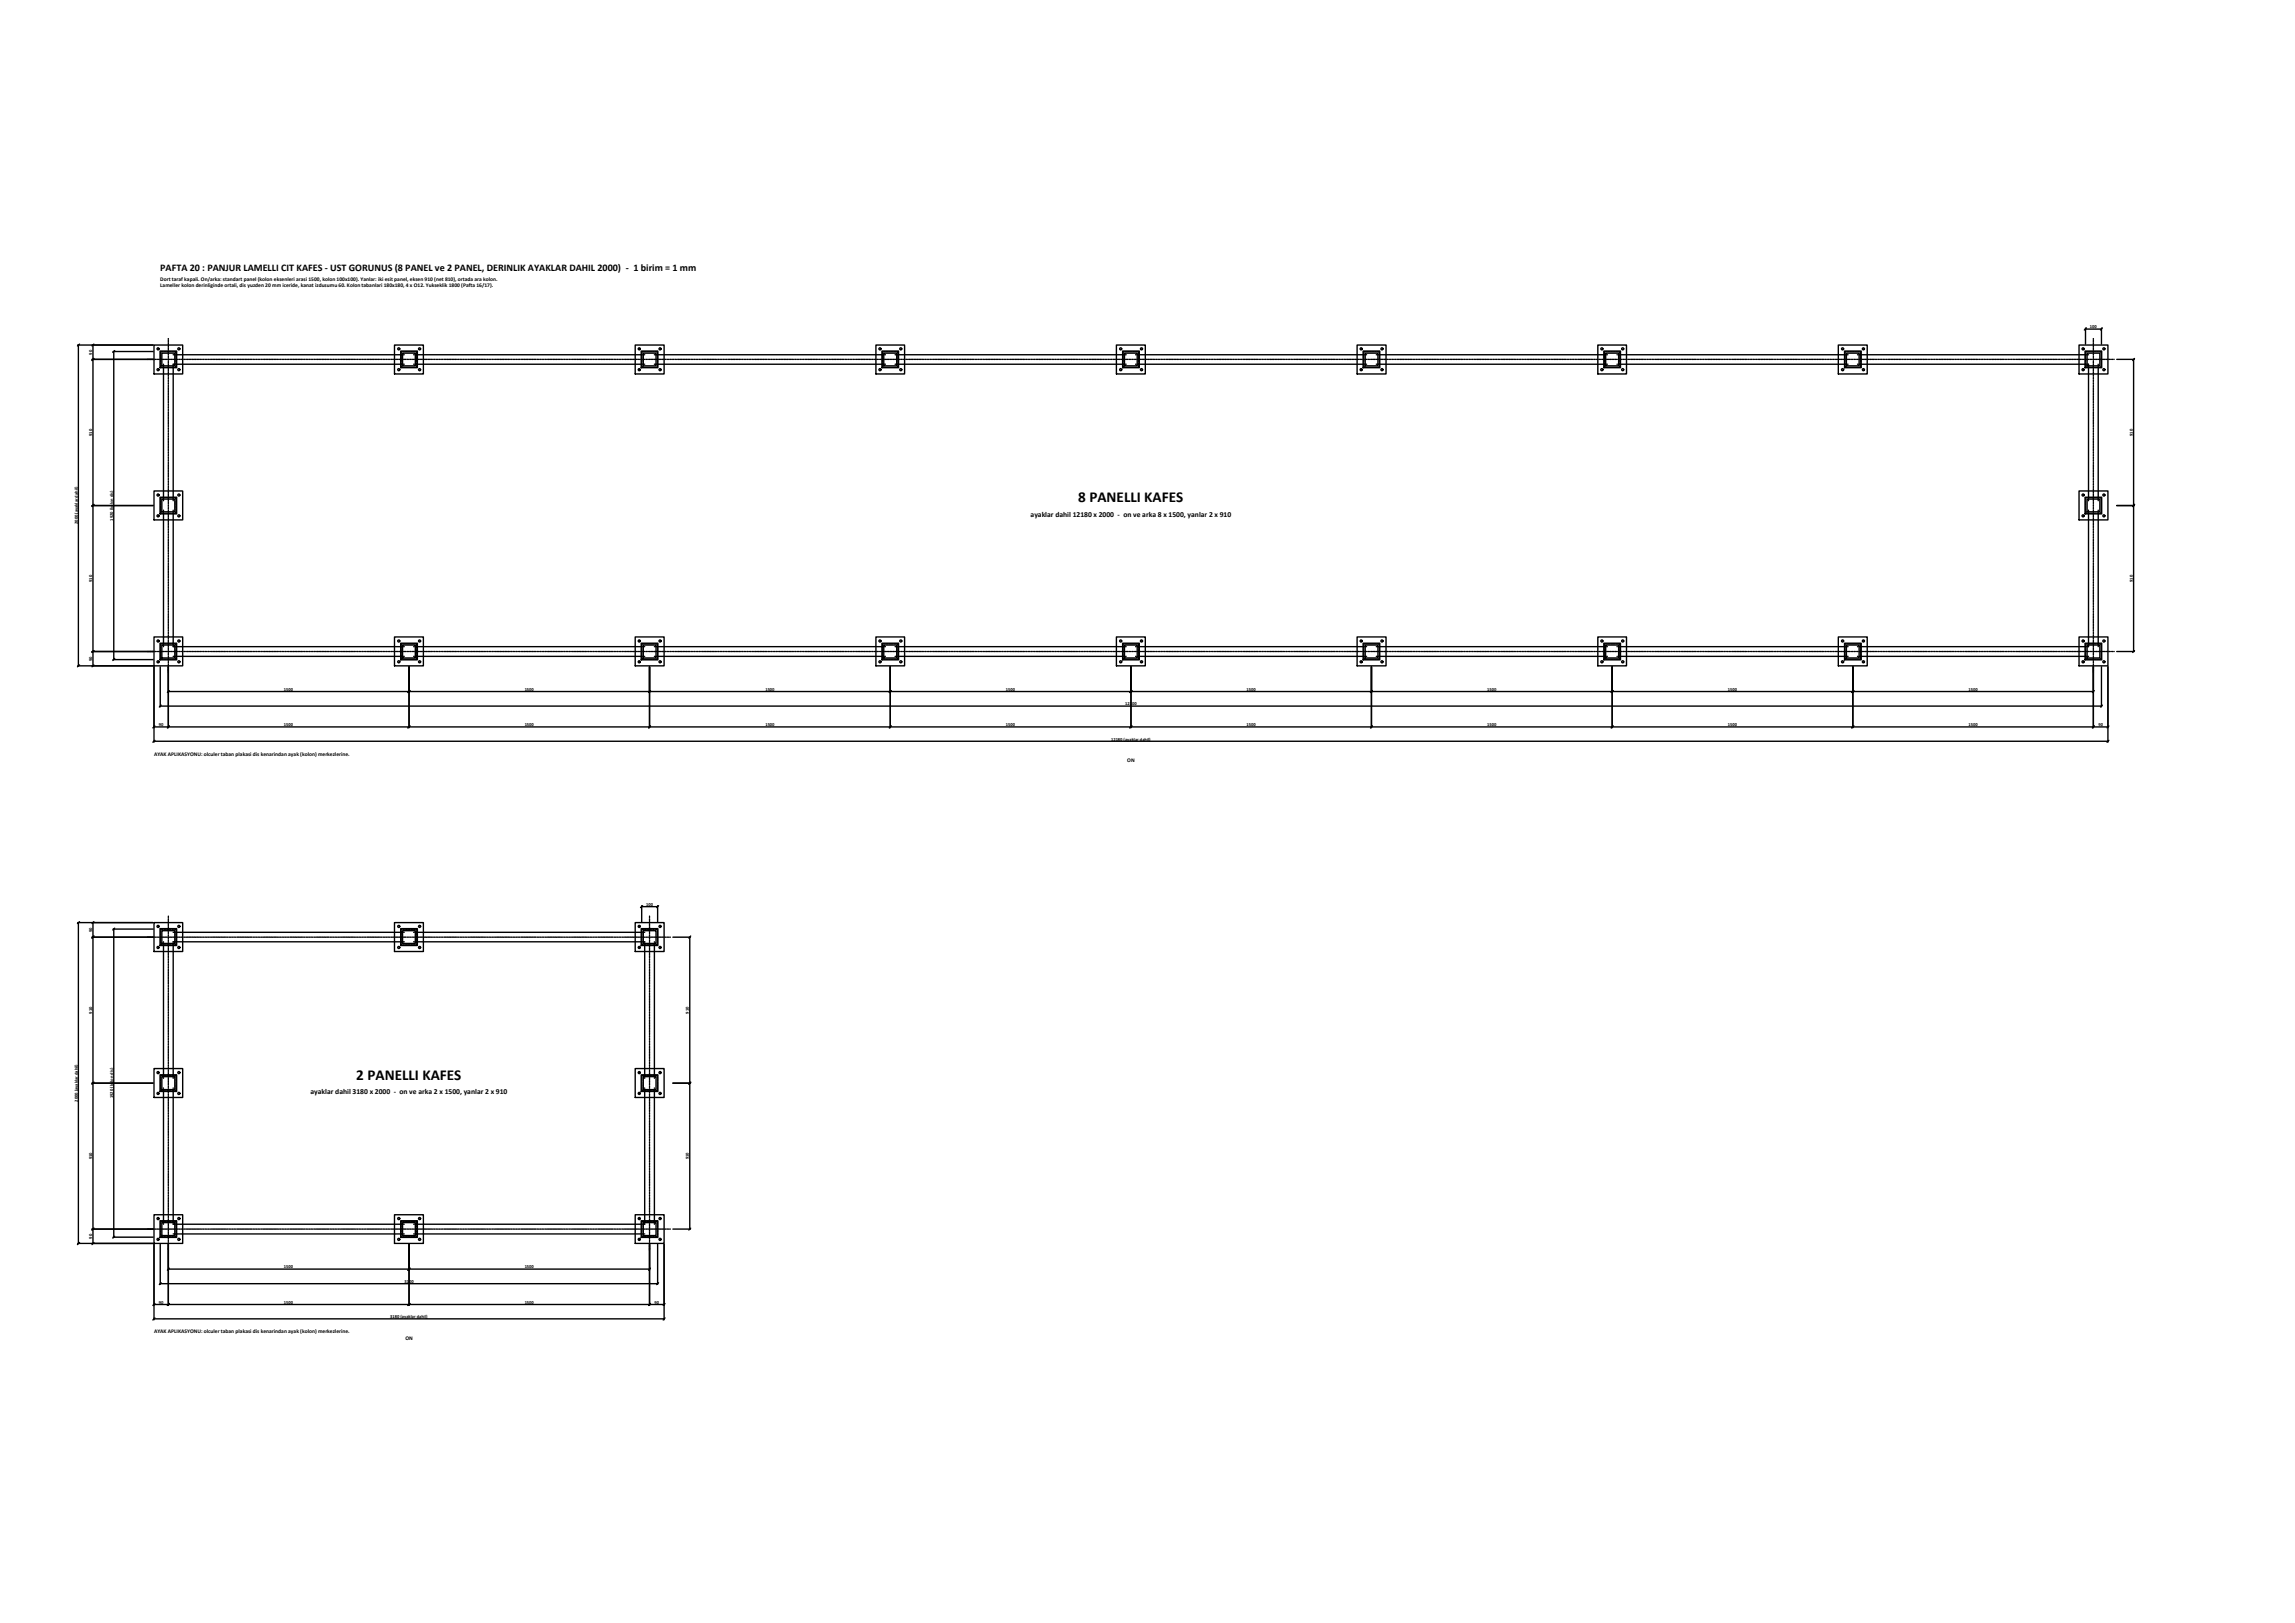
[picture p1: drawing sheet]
<svg xmlns="http://www.w3.org/2000/svg" width="420mm" height="297mm" viewBox="0 0 420 297" stroke-linecap="round" stroke-linejoin="round" font-family="sans-serif">
<defs><g id="words">
<g font-size="2.8">
<text x="197.4" y="91.9">8 PANELLI KAFES</text>
<text x="65.2" y="197.6">2 PANELLI KAFES</text>
</g>
<text font-size="1.9" x="29.3" y="49.6">PAFTA 20 : PANJUR LAMELLI CIT KAFES - UST GORUNUS (8 PANEL ve 2 PANEL, DERINLIK AYAKLAR DAHIL 2000) - 1 birim = 1 mm</text>
<g font-size="1.4">
<text x="188.7" y="94.6">ayaklar dahil 12180 x 2000 - on ve arka 8 x 1500, yanlar 2 x 910</text>
<text x="56.9" y="200.3">ayaklar dahil 3180 x 2000 - on ve arka 2 x 1500, yanlar 2 x 910</text>
</g>
<g font-size="1">
<text x="29.3" y="51.4">Dort taraf kapali. On/arka: standart panel (kolon eksenleri arasi 1500, kolon 100x100). Yanlar: iki esit panel, eksen 910 (net 810), ortada ara kolon.</text>
<text x="29.3" y="52.6">Lameller kolon derinliginde ortali, dis yuzden 20 mm iceride, kanat izdusumu 60. Kolon tabanlari 180x180, 4 x O12. Yukseklik 1800 (Pafta 16/17).</text>
<text x="28.2" y="138.3">AYAK APLIKASYONU: olculer taban plakasi dis kenarindan ayak (kolon) merkezlerine.</text>
<text x="206.4" y="139.5">ON</text>
<text x="28.2" y="244">AYAK APLIKASYONU: olculer taban plakasi dis kenarindan ayak (kolon) merkezlerine.</text>
<text x="74.2" y="245.2">ON</text>
</g>
<g font-size=".8">
<text x="16.8" y="64.9" transform="rotate(-90 16.8 64.9)">90</text>
<text x="382.6" y="60.1">100</text>
<text x="16.8" y="79.8" transform="rotate(-90 16.8 79.8)">910</text>
<text x="390.4" y="79.8" transform="rotate(-90 390.4 79.8)">910</text>
<text x="14.2" y="95.9" transform="rotate(-90 14.2 95.9)">2000 (ayaklar dahil)</text>
<text x="20.7" y="95.3" transform="rotate(-90 20.7 95.3)">1920 (kolon dis)</text>
<text x="16.8" y="106.5" transform="rotate(-90 16.8 106.5)">910</text>
<text x="390.4" y="106.5" transform="rotate(-90 390.4 106.5)">910</text>
<text x="16.8" y="121" transform="rotate(-90 16.8 121)">90</text>
<text x="52" y="126.4">1500</text>
<text x="96.1" y="126.4">1500</text>
<text x="140.1" y="126.4">1500</text>
<text x="184.1" y="126.4">1500</text>
<text x="206" y="129.1">12100</text>
<text x="228.2" y="126.4">1500</text>
<text x="272.3" y="126.4">1500</text>
<text x="316.3" y="126.4">1500</text>
<text x="360.4" y="126.4">1500</text>
<text x="29.1" y="132.9">90</text>
<text x="52" y="132.9">1500</text>
<text x="96.1" y="132.9">1500</text>
<text x="140.1" y="132.9">1500</text>
<text x="184.1" y="132.9">1500</text>
<text x="203.4" y="135.5">12180 (ayaklar dahil)</text>
<text x="228.2" y="132.9">1500</text>
<text x="272.3" y="132.9">1500</text>
<text x="316.3" y="132.9">1500</text>
<text x="360.4" y="132.9">1500</text>
<text x="384.2" y="132.9">90</text>
<text x="118.3" y="165.8">100</text>
<text x="16.8" y="170.6" transform="rotate(-90 16.8 170.6)">90</text>
<text x="16.8" y="185.5" transform="rotate(-90 16.8 185.5)">910</text>
<text x="126.1" y="185.5" transform="rotate(-90 126.1 185.5)">910</text>
<text x="14.2" y="201.6" transform="rotate(-90 14.2 201.6)">2000 (ayaklar dahil)</text>
<text x="20.7" y="201" transform="rotate(-90 20.7 201)">1920 (kolon dis)</text>
<text x="16.8" y="212.2" transform="rotate(-90 16.8 212.2)">910</text>
<text x="126.1" y="212.2" transform="rotate(-90 126.1 212.2)">910</text>
<text x="16.8" y="226.7" transform="rotate(-90 16.8 226.7)">90</text>
<text x="52" y="232.1">1500</text>
<text x="96.1" y="232.1">1500</text>
<text x="29.1" y="238.6">90</text>
<text x="52" y="238.6">1500</text>
<text x="74" y="234.8">3100</text>
<text x="96.1" y="238.6">1500</text>
<text x="119.8" y="238.6">90</text>
<text x="71.5" y="241.2">3180 (ayaklar dahil)</text>
</g>
</g></defs>
<!-- layer: KOLON -->
<g fill="none" stroke="#000" stroke-width=".25">
<path d="M29.3 64.2h3v3.1h-3zM29.6 64.6h2.4v2.4h-2.4zM73.4 64.2h3v3.1h-3zM73.7 64.6h2.3v2.4h-2.3zM117.4 64.2h3v3.1h-3zM117.8 64.6h2.3v2.4h-2.3zM161.5 64.2h3v3.1h-3zM161.8 64.6h2.4v2.4h-2.4zM205.5 64.2h3.1v3.1h-3.1zM205.9 64.6h2.3v2.4h-2.3zM249.6 64.2h3v3.1h-3zM249.9 64.6h2.4v2.4h-2.4z"/>
<path d="M293.6 64.2h3.1v3.1h-3.1zM294 64.6h2.3v2.4h-2.3zM337.7 64.2h3v3.1h-3zM338 64.6h2.4v2.4h-2.4zM381.7 64.2h3.1v3.1h-3.1zM382.1 64.6h2.3v2.4h-2.3zM29.3 91h3v3.1h-3zM29.6 91.3h2.4v2.4h-2.4zM381.7 91h3.1v3.1h-3.1zM382.1 91.3h2.3v2.4h-2.3zM29.3 117.7h3v3.1h-3zM29.6 118.1h2.4v2.3h-2.4z"/>
<path d="M73.4 117.7h3v3.1h-3zM73.7 118.1h2.3v2.3h-2.3zM117.4 117.7h3v3.1h-3zM117.8 118.1h2.3v2.3h-2.3zM161.5 117.7h3v3.1h-3zM161.8 118.1h2.4v2.3h-2.4zM205.5 117.7h3.1v3.1h-3.1zM205.9 118.1h2.3v2.3h-2.3zM249.6 117.7h3v3.1h-3zM249.9 118.1h2.4v2.3h-2.4zM293.6 117.7h3.1v3.1h-3.1zM294 118.1h2.3v2.3h-2.3z"/>
<path d="M337.7 117.7h3v3.1h-3zM338 118.1h2.4v2.3h-2.4zM381.7 117.7h3.1v3.1h-3.1zM382.1 118.1h2.3v2.3h-2.3zM29.3 170h3v3h-3zM29.6 170.3h2.4v2.4h-2.4zM73.4 170h3v3h-3zM73.7 170.3h2.3v2.4h-2.3zM117.4 170h3v3h-3zM117.8 170.3h2.3v2.4h-2.3zM29.3 196.7h3v3.1h-3zM29.6 197h2.4v2.4h-2.4z"/>
<path d="M117.4 196.7h3v3.1h-3zM117.8 197h2.3v2.4h-2.3zM29.3 223.4h3v3.1h-3zM29.6 223.8h2.4v2.3h-2.4zM73.4 223.4h3v3.1h-3zM73.7 223.8h2.3v2.3h-2.3zM117.4 223.4h3v3.1h-3zM117.8 223.8h2.3v2.3h-2.3z"/>
</g>
<!-- layer: LAMEL -->
<g fill="none" stroke="#000" stroke-width=".25">
<path d="M29.9 67.3v23.7M31.7 67.3v23.7M32.3 64.9h41.1M32.3 66.7h41.1M76.3 64.9h41.2M76.3 66.7h41.2M120.4 64.9h41.1M120.4 66.7h41.1M164.5 64.9h41.1M164.5 66.7h41.1M208.5 64.9h41.1M208.5 66.7h41.1"/>
<path d="M252.6 64.9h41.1M252.6 66.7h41.1M296.6 64.9h41.1M296.6 66.7h41.1M340.7 64.9h41.1M340.7 66.7h41.1M382.4 67.3v23.7M384.1 67.3v23.7M29.9 94v23.8M31.7 94v23.8M382.4 94v23.8M384.1 94v23.8"/>
<path d="M32.3 118.3h41.1M76.3 118.3h41.2M120.4 118.3h41.1M164.5 118.3h41.1M208.5 118.3h41.1M252.6 118.3h41.1M296.6 118.3h41.1M340.7 118.3h41.1M32.3 120.1h41.1M76.3 120.1h41.2M120.4 120.1h41.1M164.5 120.1h41.1"/>
<path d="M208.5 120.1h41.1M252.6 120.1h41.1M296.6 120.1h41.1M340.7 120.1h41.1M29.9 173v23.8M31.7 173v23.8M32.3 170.6h41.1M32.3 172.4h41.1M76.3 170.6h41.2M76.3 172.4h41.2M118 173v23.8M119.8 173v23.8"/>
<path d="M29.9 199.7v23.8M31.7 199.7v23.8M118 199.7v23.8M119.8 199.7v23.8M32.3 225.8h41.1M32.3 224.1h41.1M76.3 225.8h41.2M76.3 224.1h41.2"/>
</g>
<!-- layer: TABAN -->
<g fill="none" stroke="#000" stroke-width=".25">
<path d="M28.2 63.1h5.2v5.3h-5.2zM72.2 63.1h5.3v5.3h-5.3zM116.3 63.1h5.3v5.3h-5.3zM160.4 63.1h5.2v5.3h-5.2zM204.4 63.1h5.3v5.3h-5.3zM248.5 63.1h5.2v5.3h-5.2zM292.5 63.1h5.3v5.3h-5.3zM336.5 63.1h5.3v5.3h-5.3zM380.6 63.1h5.3v5.3h-5.3zM28.2 89.9h5.2v5.3h-5.2zM380.6 89.9h5.3v5.3h-5.3zM28.2 116.6h5.2v5.3h-5.2z"/>
<path d="M72.2 116.6h5.3v5.3h-5.3zM116.3 116.6h5.3v5.3h-5.3zM160.4 116.6h5.2v5.3h-5.2zM204.4 116.6h5.3v5.3h-5.3zM248.5 116.6h5.2v5.3h-5.2zM292.5 116.6h5.3v5.3h-5.3zM336.5 116.6h5.3v5.3h-5.3zM380.6 116.6h5.3v5.3h-5.3zM28.2 168.9h5.2v5.2h-5.2zM72.2 168.9h5.3v5.2h-5.3zM116.3 168.9h5.3v5.2h-5.3zM28.2 195.6h5.2v5.3h-5.2z"/>
<path d="M116.3 195.6h5.3v5.3h-5.3zM28.2 222.3h5.2v5.3h-5.2zM72.2 222.3h5.3v5.3h-5.3zM116.3 222.3h5.3v5.3h-5.3z"/>
</g>
<!-- layer: DELIK -->
<g fill="none" stroke="#000" stroke-width=".25">
<circle cx="28.9" cy="67.7" r=".19"/>
<circle cx="28.9" cy="63.8" r=".19"/>
<circle cx="32.7" cy="67.7" r=".19"/>
<circle cx="32.7" cy="63.8" r=".19"/>
<circle cx="73" cy="67.7" r=".19"/>
<circle cx="73" cy="63.8" r=".19"/>
<circle cx="76.8" cy="67.7" r=".19"/>
<circle cx="76.8" cy="63.8" r=".19"/>
<circle cx="117" cy="63.8" r=".19"/>
<circle cx="117" cy="67.7" r=".19"/>
<circle cx="120.8" cy="63.8" r=".19"/>
<circle cx="120.8" cy="67.7" r=".19"/>
<circle cx="161.1" cy="67.7" r=".19"/>
<circle cx="161.1" cy="63.8" r=".19"/>
<circle cx="164.9" cy="67.7" r=".19"/>
<circle cx="164.9" cy="63.8" r=".19"/>
<circle cx="205.2" cy="67.7" r=".19"/>
<circle cx="205.2" cy="63.8" r=".19"/>
<circle cx="209" cy="67.7" r=".19"/>
<circle cx="209" cy="63.8" r=".19"/>
<circle cx="249.2" cy="67.7" r=".19"/>
<circle cx="249.2" cy="63.8" r=".19"/>
<circle cx="253" cy="67.7" r=".19"/>
<circle cx="253" cy="63.8" r=".19"/>
<circle cx="293.3" cy="63.8" r=".19"/>
<circle cx="293.3" cy="67.7" r=".19"/>
<circle cx="297.1" cy="63.8" r=".19"/>
<circle cx="297.1" cy="67.7" r=".19"/>
<circle cx="337.3" cy="67.7" r=".19"/>
<circle cx="337.3" cy="63.8" r=".19"/>
<circle cx="341.1" cy="63.8" r=".19"/>
<circle cx="341.1" cy="67.7" r=".19"/>
<circle cx="381.4" cy="67.7" r=".19"/>
<circle cx="381.4" cy="63.8" r=".19"/>
<circle cx="385.2" cy="63.8" r=".19"/>
<circle cx="385.2" cy="67.7" r=".19"/>
<circle cx="28.9" cy="94.4" r=".19"/>
<circle cx="28.9" cy="90.6" r=".19"/>
<circle cx="32.7" cy="90.6" r=".19"/>
<circle cx="32.7" cy="94.4" r=".19"/>
<circle cx="381.4" cy="94.4" r=".19"/>
<circle cx="381.4" cy="90.6" r=".19"/>
<circle cx="385.2" cy="94.4" r=".19"/>
<circle cx="385.2" cy="90.6" r=".19"/>
<circle cx="28.9" cy="117.3" r=".19"/>
<circle cx="32.7" cy="117.3" r=".19"/>
<circle cx="73" cy="117.3" r=".19"/>
<circle cx="76.8" cy="117.3" r=".19"/>
<circle cx="117" cy="117.3" r=".19"/>
<circle cx="120.8" cy="117.3" r=".19"/>
<circle cx="161.1" cy="117.3" r=".19"/>
<circle cx="164.9" cy="117.3" r=".19"/>
<circle cx="205.2" cy="117.3" r=".19"/>
<circle cx="209" cy="117.3" r=".19"/>
<circle cx="249.2" cy="117.3" r=".19"/>
<circle cx="253" cy="117.3" r=".19"/>
<circle cx="293.3" cy="117.3" r=".19"/>
<circle cx="297.1" cy="117.3" r=".19"/>
<circle cx="337.3" cy="117.3" r=".19"/>
<circle cx="341.1" cy="117.3" r=".19"/>
<circle cx="381.4" cy="117.3" r=".19"/>
<circle cx="385.2" cy="117.3" r=".19"/>
<circle cx="28.9" cy="121.1" r=".19"/>
<circle cx="32.7" cy="121.1" r=".19"/>
<circle cx="73" cy="121.1" r=".19"/>
<circle cx="76.8" cy="121.1" r=".19"/>
<circle cx="117" cy="121.1" r=".19"/>
<circle cx="120.8" cy="121.1" r=".19"/>
<circle cx="161.1" cy="121.1" r=".19"/>
<circle cx="164.9" cy="121.1" r=".19"/>
<circle cx="205.2" cy="121.1" r=".19"/>
<circle cx="209" cy="121.1" r=".19"/>
<circle cx="249.2" cy="121.1" r=".19"/>
<circle cx="253" cy="121.1" r=".19"/>
<circle cx="293.3" cy="121.1" r=".19"/>
<circle cx="297.1" cy="121.1" r=".19"/>
<circle cx="337.3" cy="121.1" r=".19"/>
<circle cx="341.1" cy="121.1" r=".19"/>
<circle cx="381.4" cy="121.1" r=".19"/>
<circle cx="385.2" cy="121.1" r=".19"/>
<circle cx="28.9" cy="169.6" r=".19"/>
<circle cx="28.9" cy="173.4" r=".19"/>
<circle cx="32.7" cy="169.6" r=".19"/>
<circle cx="32.7" cy="173.4" r=".19"/>
<circle cx="73" cy="173.4" r=".19"/>
<circle cx="73" cy="169.6" r=".19"/>
<circle cx="76.8" cy="173.4" r=".19"/>
<circle cx="76.8" cy="169.6" r=".19"/>
<circle cx="117" cy="169.6" r=".19"/>
<circle cx="117" cy="173.4" r=".19"/>
<circle cx="120.8" cy="173.4" r=".19"/>
<circle cx="120.8" cy="169.6" r=".19"/>
<circle cx="28.9" cy="196.3" r=".19"/>
<circle cx="32.7" cy="196.3" r=".19"/>
<circle cx="117" cy="196.3" r=".19"/>
<circle cx="120.8" cy="196.3" r=".19"/>
<circle cx="28.9" cy="200.1" r=".19"/>
<circle cx="32.7" cy="200.1" r=".19"/>
<circle cx="117" cy="200.1" r=".19"/>
<circle cx="120.8" cy="200.1" r=".19"/>
<circle cx="28.9" cy="223" r=".19"/>
<circle cx="28.9" cy="226.8" r=".19"/>
<circle cx="32.7" cy="223" r=".19"/>
<circle cx="32.7" cy="226.8" r=".19"/>
<circle cx="73" cy="226.8" r=".19"/>
<circle cx="73" cy="223" r=".19"/>
<circle cx="76.8" cy="226.8" r=".19"/>
<circle cx="76.8" cy="223" r=".19"/>
<circle cx="117" cy="226.8" r=".19"/>
<circle cx="117" cy="223" r=".19"/>
<circle cx="120.8" cy="226.8" r=".19"/>
<circle cx="120.8" cy="223" r=".19"/>
</g>
<!-- layer: GIZLI -->
<g fill="none" stroke="#000" stroke-width=".25">
<path d="M29.4 67v.2h.1M29.4 64.7v.1M29.4 65v.1M29.4 65.3v.1M29.4 65.6v.1M29.4 65.9v.1M29.4 66.2v.1M29.4 66.4v.2M29.4 66.7v.2M29.5 64.4h-.1v.1M29.7 64.4h.1M29.7 67.2h.1"/>
<path d="M29.9 66.7h.1M29.9 66.9v.1M29.9 67.2v.1M30 64.4h.1M30 67.2h.1M30.3 64.4h.1M30.3 67.2h.1M30.6 64.4h.1M30.6 67.2h.1M30.9 64.4h.1M30.9 67.2h.1M31.2 64.4h.1"/>
<path d="M31.2 67.2h.1M31.5 64.4h.1M31.5 67.2h.1M31.7 64.9h.1M31.7 66.9v.1M31.7 67.2v.1M31.8 64.4h.1M31.8 67.2h.1M31.8 66.7h-.1M31.9 64.9h.1M31.9 66.7h.1M32 64.4h.2v.1"/>
<path d="M32.2 67v.2h-.2M32.2 64.7v.1M32.2 65.3v.1M32.2 65.6v.1M32.2 65.9v.1M32.2 66.2v.1M32.2 66.4v.2M32.2 66.7v.2M32.2 66.7h.1M32.3 64.9l-.1 .2M73.4 64.9h.1M73.4 66.7h.1"/>
<path d="M73.4 67v.2h.2M73.4 64.7v.1M73.4 65v.1M73.4 65.3v.1M73.4 65.6v.1M73.4 65.9v.1M73.4 66.2v.1M73.4 66.4v.2M73.4 66.7v.2M73.6 64.4h-.2v.1M73.6 64.9h.2M73.6 66.7h.2"/>
<path d="M73.8 64.4h.1M73.8 67.2h.1M73.9 64.9h.1M73.9 66.7h.1M74.1 64.4h.1M74.1 67.2h.1M74.3 64.4h.2M74.3 67.2h.2M74.6 64.4h.2M74.6 67.2h.2M74.9 64.4h.2M74.9 67.2h.2"/>
<path d="M75.2 64.4h.2M75.2 67.2h.2M75.5 64.4h.2M75.5 67.2h.2M75.7 64.9h.1M75.7 66.7h.1M75.8 64.4h.2M75.8 67.2h.2M76 64.9h.1M76 66.7h.1M76.1 64.4h.2v.1M76.3 67v.2h-.2"/>
<path d="M76.3 64.7v.1M76.3 65.3v.1M76.3 65.6v.1M76.3 65.9v.1M76.3 66.2v.1M76.3 66.4v.2M76.3 66.7v.2M76.3 66.7h.1M76.3 64.9v.2M117.5 64.9v.2M117.5 66.7h.1M117.5 67v.2h.2"/>
<path d="M117.5 64.7v.1M117.5 65.3v.1M117.5 65.6v.1M117.5 65.9v.1M117.5 66.2v.1M117.5 66.4v.2M117.5 66.7v.2M117.7 64.4h-.2v.1M117.7 64.9h.1M117.7 66.7h.1M117.8 64.4h.2M117.8 67.2h.2"/>
<path d="M118 64.9h.1M118 66.7h.1M118.1 64.4h.2M118.1 67.2h.2M118.4 64.4h.2M118.4 67.2h.2M118.7 64.4h.2M118.7 67.2h.2M119 64.4h.1M119 67.2h.1M119.3 64.4h.1M119.3 67.2h.1"/>
<path d="M119.6 64.4h.1M119.6 67.2h.1M119.8 64.9h.1M119.8 66.7h.1M119.9 64.4h.1M119.9 67.2h.1M120 64.9h.2M120 66.7h.2M120.2 64.4h.2v.1M120.3 64.9h.1M120.3 66.7h.1M120.4 67v.2h-.2"/>
<path d="M120.4 64.7v.1M120.4 65v.1M120.4 65.3v.1M120.4 65.6v.1M120.4 65.9v.1M120.4 66.2v.1M120.4 66.4v.2M120.4 66.7v.2M161.5 64.9l.1 .2M161.5 66.7h.1M161.6 67v.2h.1M161.6 64.7v.1"/>
<path d="M161.6 65.3v.1M161.6 65.6v.1M161.6 65.9v.1M161.6 66.2v.1M161.6 66.4v.2M161.6 66.7v.2M161.7 64.4h-.1v.1M161.7 64.9h.2M161.7 66.7h.2M161.9 64.4h.1M161.9 67.2h.1M162 64.9h.1"/>
<path d="M162 66.7h.1M162.2 64.4h.1M162.2 67.2h.1M162.5 64.4h.1M162.5 67.2h.1M162.8 64.4h.1M162.8 67.2h.1M163.1 64.4h.1M163.1 67.2h.1M163.4 64.4h.1M163.4 67.2h.1M163.7 64.4h.1"/>
<path d="M163.7 67.2h.1M163.9 64.9h.1M163.9 66.7h.1M164 64.4h.1M164 67.2h.1M164.1 64.9h.1M164.1 66.7h.1M164.2 64.4h.2v.1M164.4 67v.2h-.2M164.4 64.7v.1M164.4 65.3v.1M164.4 65.6v.1"/>
<path d="M164.4 65.9v.1M164.4 66.2v.1M164.4 66.4v.2M164.4 66.7v.2M164.4 66.7h.1M164.5 64.9l-.1 .2M205.6 64.9h.1M205.6 66.7h.1M205.6 67v.2h.2M205.6 64.7v.1M205.6 65v.1M205.6 65.3v.1"/>
<path d="M205.6 65.6v.1M205.6 65.9v.1M205.6 66.2v.1M205.6 66.4v.2M205.6 66.7v.2M205.8 64.4h-.2v.1M205.8 64.9h.2M205.8 66.7h.2M206 64.4h.1M206 67.2h.1M206.1 64.9h.1M206.1 66.7h.1"/>
<path d="M206.2 64.4h.2M206.2 67.2h.2M206.5 64.4h.2M206.5 67.2h.2M206.8 64.4h.2M206.8 67.2h.2M207.1 64.4h.2M207.1 67.2h.2M207.4 64.4h.2M207.4 67.2h.2M207.7 64.4h.2M207.7 67.2h.2"/>
<path d="M207.9 64.9h.1M207.9 66.7h.1M208 64.4h.2M208 67.2h.2M208.2 64.9h.1M208.2 66.7h.1M208.3 64.4h.1v.1M208.4 67v.2h-.1M208.4 64.7v.1M208.4 65.3v.1M208.4 65.6v.1M208.4 65.9v.1"/>
<path d="M208.4 66.2v.1M208.4 66.4v.2M208.4 66.7v.2M208.4 66.7h.1M208.5 64.9l-.1 .2M249.6 64.9l.1 .2M249.6 66.7h.1M249.7 67v.2h.2M249.7 64.7v.1M249.7 65.3v.1M249.7 65.6v.1M249.7 65.9v.1"/>
<path d="M249.7 66.2v.1M249.7 66.4v.2M249.7 66.7v.2M249.9 64.4h-.2v.1M249.9 64.9h.1M249.9 66.7h.1M250 64.4h.1M250 67.2h.1M250.1 64.9h.1M250.1 66.7h.1M250.3 64.4h.1M250.3 67.2h.1"/>
<path d="M250.6 64.4h.1M250.6 67.2h.1M250.9 64.4h.1M250.9 67.2h.1M251.2 64.4h.1M251.2 67.2h.1M251.5 64.4h.1M251.5 67.2h.1M251.8 64.4h.1M251.8 67.2h.1M252 64.9h.1M252 66.7h.1"/>
<path d="M252.1 64.4h.1M252.1 67.2h.1M252.2 64.9h.1M252.2 66.7h.1M252.3 64.4h.2v.1M252.5 64.9h.1M252.5 66.7h.1M252.5 67v.2h-.2M252.5 64.7v.1M252.5 65v.1M252.5 65.3v.1M252.5 65.6v.1"/>
<path d="M252.5 65.9v.1M252.5 66.2v.1M252.5 66.4v.2M252.5 66.7v.2M293.7 64.9l.1 .2M293.7 66.7h.1M293.8 67v.2h.1M293.8 64.7v.1M293.8 65.3v.1M293.8 65.6v.1M293.8 65.9v.1M293.8 66.2v.1"/>
<path d="M293.8 66.4v.2M293.8 66.7v.2M293.9 64.4h-.1v.1M293.9 64.9h.1M293.9 66.7h.1M294 64.4h.2M294 67.2h.2M294.2 64.9h.1M294.2 66.7h.1M294.3 64.4h.2M294.3 67.2h.2M294.6 64.4h.2"/>
<path d="M294.6 67.2h.2M294.9 64.4h.2M294.9 67.2h.2M295.2 64.4h.2M295.2 67.2h.2M295.5 64.4h.2M295.5 67.2h.2M295.8 64.4h.2M295.8 67.2h.2M296 64.9h.1M296 66.7h.1M296.1 64.4h.1"/>
<path d="M296.1 67.2h.1M296.2 64.9h.2M296.2 66.7h.2M296.4 64.4h.1v.1M296.5 67v.2h-.1M296.5 64.7v.1M296.5 65.3v.1M296.5 65.6v.1M296.5 65.9v.1M296.5 66.2v.1M296.5 66.4v.2M296.5 66.7v.2"/>
<path d="M296.5 66.7h.1M296.6 64.9l-.1 .2M337.7 64.9h.1M337.7 66.7h.1M337.8 67v.2h.1M337.8 64.7v.1M337.8 65v.1M337.8 65.3v.1M337.8 65.6v.1M337.8 65.9v.1M337.8 66.2v.1M337.8 66.4v.2"/>
<path d="M337.8 66.7v.2M337.9 64.4h-.1v.1M337.9 64.9h.2M337.9 66.7h.2M338.1 64.4h.1M338.1 67.2h.1M338.2 64.9h.1M338.2 66.7h.1M338.4 64.4h.1M338.4 67.2h.1M338.7 64.4h.1M338.7 67.2h.1"/>
<path d="M339 64.4h.1M339 67.2h.1M339.3 64.4h.1M339.3 67.2h.1M339.6 64.4h.1M339.6 67.2h.1M339.9 64.4h.1M339.9 67.2h.1M340.1 64.9h.1M340.1 66.7h.1M340.1 64.4h.2M340.1 67.2h.2"/>
<path d="M340.3 64.9h.1M340.3 66.7h.1M340.4 64.4h.2v.1M340.6 67v.2h-.2M340.6 64.7v.1M340.6 65.3v.1M340.6 65.6v.1M340.6 65.9v.1M340.6 66.2v.1M340.6 66.4v.2M340.6 66.7v.2M340.6 66.7h.1"/>
<path d="M340.7 64.9l-.1 .2M381.8 64.9v.2M381.8 66.7h.1M381.8 67v.2h.2M381.8 64.7v.1M381.8 65.3v.1M381.8 65.6v.1M381.8 65.9v.1M381.8 66.2v.1M381.8 66.4v.2M381.8 66.7v.2M382 64.4h-.2v.1"/>
<path d="M382 64.9h.1M382 66.7h.1M382.1 64.4h.2M382.1 67.2h.2M382.3 64.9h.1M382.3 66.7h.1M382.4 66.9v.1M382.4 67.2v.1M382.4 64.4h.2M382.4 67.2h.2M382.7 64.4h.2M382.7 67.2h.2"/>
<path d="M383 64.4h.2M383 67.2h.2M383.3 64.4h.2M383.3 67.2h.2M383.6 64.4h.2M383.6 67.2h.2M383.9 64.4h.1M383.9 67.2h.1M384.1 66.7h.1M384.1 66.9v.1M384.1 67.2v.1M384.2 64.4h.1"/>
<path d="M384.2 67.2h.1M384.5 64.4h.2v.1M384.7 67v.2h-.2M384.7 64.7v.1M384.7 65v.1M384.7 65.3v.1M384.7 65.6v.1M384.7 65.9v.1M384.7 66.2v.1M384.7 66.4v.2M384.7 66.7v.2M29.4 93.8v.1h.1"/>
<path d="M29.4 91.4v.2M29.4 91.7v.1M29.4 92v.1M29.4 92.3v.1M29.4 92.6v.1M29.4 92.9v.1M29.4 93.2v.1M29.4 93.5v.1M29.5 91.1h-.1v.2M29.7 91.1h.1M29.7 93.9h.1M29.9 91v.1"/>
<path d="M29.9 91.3v.1M29.9 91.6h.1M29.9 93.4v.1M29.9 93.6v.2M29.9 93.9v.1M30 91.1h.1M30 93.9h.1M30.3 91.1h.1M30.3 93.9h.1M30.6 91.1h.1M30.6 93.9h.1M30.9 91.1h.1"/>
<path d="M30.9 93.9h.1M31.2 91.1h.1M31.2 93.9h.1M31.5 91.1h.1M31.5 93.9h.1M31.7 91v.1M31.7 91.3v.1M31.7 91.6h.1M31.7 93.4v.1M31.7 93.6v.2M31.7 93.9v.1M31.8 91.1h.1"/>
<path d="M31.8 93.9h.1M32 91.1h.2v.2M32.2 93.8v.1h-.2M32.2 91.4v.2M32.2 91.7v.1M32.2 92v.1M32.2 92.3v.1M32.2 92.6v.1M32.2 92.9v.1M32.2 93.2v.1M32.2 93.5v.1M381.8 93.8v.1h.2"/>
<path d="M381.8 91.4v.2M381.8 91.7v.1M381.8 92v.1M381.8 92.3v.1M381.8 92.6v.1M381.8 92.9v.1M381.8 93.2v.1M381.8 93.5v.1M382 91.1h-.2v.2M382.1 91.1h.2M382.1 93.9h.2M382.4 91v.1"/>
<path d="M382.4 91.3v.1M382.4 91.6h.1M382.4 93.4v.1M382.4 93.6v.2M382.4 93.9v.1M382.4 91.1h.2M382.4 93.9h.2M382.7 91.1h.2M382.7 93.9h.2M383 91.1h.2M383 93.9h.2M383.3 91.1h.2"/>
<path d="M383.3 93.9h.2M383.6 91.1h.2M383.6 93.9h.2M383.9 91.1h.1M383.9 93.9h.1M384.1 91v.1M384.1 91.3v.1M384.1 91.6h.1M384.1 93.4v.1M384.1 93.6v.2M384.1 93.9v.1M384.2 91.1h.1"/>
<path d="M384.2 93.9h.1M384.5 91.1h.2v.2M384.7 93.8v.1h-.2M384.7 91.4v.2M384.7 91.7v.1M384.7 92v.1M384.7 92.3v.1M384.7 92.6v.1M384.7 92.9v.1M384.7 93.2v.1M384.7 93.5v.1M29.4 118.1v.2"/>
<path d="M29.4 118.4v.2M29.4 118.7v.2M29.4 119v.2M29.4 119.3v.2M29.4 119.6v.1M29.4 119.9v.1M29.5 117.8l-.1 .2M29.7 117.8h.1M29.9 117.8h.1M29.9 118v.1M29.9 118.3h.1M30 117.8h.1"/>
<path d="M30.3 117.8h.1M30.6 117.8h.1M30.9 117.8h.1M31.2 117.8h.1M31.5 117.8h.1M31.7 118.3h.1M31.7 117.8h.1M31.7 118v.1M31.8 117.8h.1M31.9 118.3h.1M32 117.8h.2v.2M32.2 118.1v.2"/>
<path d="M32.2 118.4v.2M32.2 118.7v.2M32.2 119v.2M32.2 119.3v.2M32.2 119.6v.1M32.2 119.9v.1M32.2 118.3h.1M73.4 118.3h.1M73.4 118.1v.2M73.4 118.4v.2M73.4 118.7v.2M73.4 119v.2"/>
<path d="M73.4 119.3v.2M73.4 119.6v.1M73.4 119.9v.1M73.6 117.8h-.2v.2M73.6 118.3h.2M73.8 117.8h.1M73.9 118.3h.1M74.1 117.8h.1M74.3 117.8h.2M74.6 117.8h.2M74.9 117.8h.2M75.2 117.8h.2"/>
<path d="M75.5 117.8h.2M75.7 118.3h.1M75.8 117.8h.2M76 118.3h.1M76.1 117.8h.2v.2M76.3 118.1v.2M76.3 118.4v.2M76.3 118.7v.2M76.3 119v.2M76.3 119.3v.2M76.3 119.6v.1M76.3 119.9v.1"/>
<path d="M76.3 118.3h.1M117.5 118.3h.1M117.5 118.1v.2M117.5 118.4v.2M117.5 118.7v.2M117.5 119v.2M117.5 119.3v.2M117.5 119.6v.1M117.5 119.9v.1M117.7 117.8h-.2v.2M117.7 118.3h.1M117.8 117.8h.2"/>
<path d="M118 118.3h.1M118.1 117.8h.2M118.4 117.8h.2M118.7 117.8h.2M119 117.8h.1M119.3 117.8h.1M119.6 117.8h.1M119.8 118.3h.1M119.9 117.8h.1M120 118.3h.2M120.2 117.8h.2v.2M120.3 118.3h.1"/>
<path d="M120.4 118.1v.2M120.4 118.4v.2M120.4 118.7v.2M120.4 119v.2M120.4 119.3v.2M120.4 119.6v.1M120.4 119.9v.1M161.5 118.3h.1M161.6 118.1v.2M161.6 118.4v.2M161.6 118.7v.2M161.6 119v.2"/>
<path d="M161.6 119.3v.2M161.6 119.6v.1M161.6 119.9v.1M161.7 117.8l-.1 .2M161.7 118.3h.2M161.9 117.8h.1M162 118.3h.1M162.2 117.8h.1M162.5 117.8h.1M162.8 117.8h.1M163.1 117.8h.1M163.4 117.8h.1"/>
<path d="M163.7 117.8h.1M163.9 118.3h.1M164 117.8h.1M164.1 118.3h.1M164.2 117.8h.2v.2M164.4 118.1v.2M164.4 118.4v.2M164.4 118.7v.2M164.4 119v.2M164.4 119.3v.2M164.4 119.6v.1M164.4 119.9v.1"/>
<path d="M164.4 118.3h.1M205.6 118.3h.1M205.6 118.1v.2M205.6 118.4v.2M205.6 118.7v.2M205.6 119v.2M205.6 119.3v.2M205.6 119.6v.1M205.6 119.9v.1M205.8 117.8h-.2v.2M205.8 118.3h.2M206 117.8h.1"/>
<path d="M206.1 118.3h.1M206.2 117.8h.2M206.5 117.8h.2M206.8 117.8h.2M207.1 117.8h.2M207.4 117.8h.2M207.7 117.8h.2M207.9 118.3h.1M208 117.8h.2M208.2 118.3h.1M208.3 117.8h.1v.2M208.4 118.1v.2"/>
<path d="M208.4 118.4v.2M208.4 118.7v.2M208.4 119v.2M208.4 119.3v.2M208.4 119.6v.1M208.4 119.9v.1M208.4 118.3h.1M249.6 118.3h.1M249.7 118.1v.2M249.7 118.4v.2M249.7 118.7v.2M249.7 119v.2"/>
<path d="M249.7 119.3v.2M249.7 119.6v.1M249.7 119.9v.1M249.9 117.8h-.2v.2M249.9 118.3h.1M250 117.8h.1M250.1 118.3h.1M250.3 117.8h.1M250.6 117.8h.1M250.9 117.8h.1M251.2 117.8h.1M251.5 117.8h.1"/>
<path d="M251.8 117.8h.1M252 118.3h.1M252.1 117.8h.1M252.2 118.3h.1M252.3 117.8h.2v.2M252.5 118.3h.1M252.5 118.1v.2M252.5 118.4v.2M252.5 118.7v.2M252.5 119v.2M252.5 119.3v.2M252.5 119.6v.1"/>
<path d="M252.5 119.9v.1M293.7 118.3h.1M293.8 118.1v.2M293.8 118.4v.2M293.8 118.7v.2M293.8 119v.2M293.8 119.3v.2M293.8 119.6v.1M293.8 119.9v.1M293.9 117.8l-.1 .2M293.9 118.3h.1M294 117.8h.2"/>
<path d="M294.2 118.3h.1M294.3 117.8h.2M294.6 117.8h.2M294.9 117.8h.2M295.2 117.8h.2M295.5 117.8h.2M295.8 117.8h.2M296 118.3h.1M296.1 117.8h.1M296.2 118.3h.2M296.4 117.8h.1v.2M296.5 118.1v.2"/>
<path d="M296.5 118.4v.2M296.5 118.7v.2M296.5 119v.2M296.5 119.3v.2M296.5 119.6v.1M296.5 119.9v.1M296.5 118.3h.1M337.7 118.3h.1M337.8 118.1v.2M337.8 118.4v.2M337.8 118.7v.2M337.8 119v.2"/>
<path d="M337.8 119.3v.2M337.8 119.6v.1M337.8 119.9v.1M337.9 117.8h-.1v.2M337.9 118.3h.2M338.1 117.8h.1M338.2 118.3h.1M338.4 117.8h.1M338.7 117.8h.1M339 117.8h.1M339.3 117.8h.1M339.6 117.8h.1"/>
<path d="M339.9 117.8h.1M340.1 118.3h.1M340.1 117.8h.2M340.3 118.3h.1M340.4 117.8h.2v.2M340.6 118.1v.2M340.6 118.4v.2M340.6 118.7v.2M340.6 119v.2M340.6 119.3v.2M340.6 119.6v.1M340.6 119.9v.1"/>
<path d="M340.6 118.3h.1M381.8 118.3h.1M381.8 118.1v.2M381.8 118.4v.2M381.8 118.7v.2M381.8 119v.2M381.8 119.3v.2M381.8 119.6v.1M381.8 119.9v.1M382 117.8h-.2v.2M382 118.3h.1M382.1 117.8h.2"/>
<path d="M382.4 118.3h-.1M382.4 117.8h.1M382.4 118v.1M382.4 117.8h.2M382.7 117.8h.2M383 117.8h.2M383.3 117.8h.2M383.6 117.8h.2M383.9 117.8h.1M384.1 117.8h.1M384.1 118v.1M384.1 118.3h.1"/>
<path d="M384.2 117.8h.1M384.5 117.8h.2v.2M384.7 118.1v.2M384.7 118.4v.2M384.7 118.7v.2M384.7 119v.2M384.7 119.3v.2M384.7 119.6v.1M384.7 119.9v.1M29.4 120.5v.1h.1M29.4 120.2v.1M29.7 120.6h.1"/>
<path d="M30 120.6h.1M30.3 120.6h.1M30.6 120.6h.1M30.9 120.6h.1M31.2 120.6h.1M31.5 120.6h.1M31.7 120.1h.1M31.8 120.6h.1M31.9 120.1h.1M32.2 120.5v.1h-.2M32.2 120.2v.1M32.2 120.1h.1"/>
<path d="M73.4 120.1h.1M73.4 120.5v.1h.2M73.4 120.2v.1M73.6 120.1h.2M73.8 120.6h.1M73.9 120.1h.1M74.1 120.6h.1M74.3 120.6h.2M74.6 120.6h.2M74.9 120.6h.2M75.2 120.6h.2M75.5 120.6h.2"/>
<path d="M75.7 120.1h.1M75.8 120.6h.2M76 120.1h.1M76.3 120.5v.1h-.2M76.3 120.2v.1M76.3 120.1h.1M117.5 120.1h.1M117.5 120.5v.1h.2M117.5 120.2v.1M117.7 120.1h.1M117.8 120.6h.2M118 120.1h.1"/>
<path d="M118.1 120.6h.2M118.4 120.6h.2M118.7 120.6h.2M119 120.6h.1M119.3 120.6h.1M119.6 120.6h.1M119.8 120.1h.1M119.9 120.6h.1M120 120.1h.2M120.3 120.1h.1M120.4 120.5v.1h-.2M120.4 120.2v.1"/>
<path d="M161.5 120.1h.1M161.6 120.5v.1h.1M161.6 120.2v.1M161.7 120.1h.2M161.9 120.6h.1M162 120.1h.1M162.2 120.6h.1M162.5 120.6h.1M162.8 120.6h.1M163.1 120.6h.1M163.4 120.6h.1M163.7 120.6h.1"/>
<path d="M163.9 120.1h.1M164 120.6h.1M164.1 120.1h.1M164.4 120.5v.1h-.2M164.4 120.2v.1M164.4 120.1h.1M205.6 120.1h.1M205.6 120.5v.1h.2M205.6 120.2v.1M205.8 120.1h.2M206 120.6h.1M206.1 120.1h.1"/>
<path d="M206.2 120.6h.2M206.5 120.6h.2M206.8 120.6h.2M207.1 120.6h.2M207.4 120.6h.2M207.7 120.6h.2M207.9 120.1h.1M208 120.6h.2M208.2 120.1h.1M208.4 120.5v.1h-.1M208.4 120.2v.1M208.4 120.1h.1"/>
<path d="M249.6 120.1h.1M249.7 120.5v.1h.2M249.7 120.2v.1M249.9 120.1h.1M250 120.6h.1M250.1 120.1h.1M250.3 120.6h.1M250.6 120.6h.1M250.9 120.6h.1M251.2 120.6h.1M251.5 120.6h.1M251.8 120.6h.1"/>
<path d="M252 120.1h.1M252.1 120.6h.1M252.2 120.1h.1M252.5 120.1h.1M252.5 120.5v.1h-.2M252.5 120.2v.1M293.7 120.1h.1M293.8 120.5v.1h.1M293.8 120.2v.1M293.9 120.1h.1M294 120.6h.2M294.2 120.1h.1"/>
<path d="M294.3 120.6h.2M294.6 120.6h.2M294.9 120.6h.2M295.2 120.6h.2M295.5 120.6h.2M295.8 120.6h.2M296 120.1h.1M296.1 120.6h.1M296.2 120.1h.2M296.5 120.5v.1h-.1M296.5 120.2v.1M296.5 120.1h.1"/>
<path d="M337.7 120.1h.1M337.8 120.5v.1h.1M337.8 120.2v.1M337.9 120.1h.2M338.1 120.6h.1M338.2 120.1h.1M338.4 120.6h.1M338.7 120.6h.1M339 120.6h.1M339.3 120.6h.1M339.6 120.6h.1M339.9 120.6h.1"/>
<path d="M340.1 120.1h.1M340.1 120.6h.2M340.3 120.1h.1M340.6 120.5v.1h-.2M340.6 120.2v.1M340.6 120.1h.1M381.8 120.1h.1M381.8 120.5v.1h.2M381.8 120.2v.1M382 120.1h.1M382.1 120.6h.2M382.3 120.1h.1"/>
<path d="M382.4 120.6h.2M382.7 120.6h.2M383 120.6h.2M383.3 120.6h.2M383.6 120.6h.2M383.9 120.6h.1M384.2 120.6h.1M384.7 120.5v.1h-.2M384.7 120.2v.1M29.4 172.7v.2h.1M29.4 170.4v.1M29.4 170.7v.1"/>
<path d="M29.4 171v.1M29.4 171.3v.1M29.4 171.6v.1M29.4 171.9v.1M29.4 172.2v.1M29.4 172.5v.1M29.5 170.1h-.1v.2M29.7 170.1h.1M29.7 172.9h.1M29.9 172.4v.1M29.9 172.6v.1M29.9 172.9v.1"/>
<path d="M30 170.1h.1M30 172.9h.1M30.3 170.1h.1M30.3 172.9h.1M30.6 170.1h.1M30.6 172.9h.1M30.9 170.1h.1M30.9 172.9h.1M31.2 170.1h.1M31.2 172.9h.1M31.5 170.1h.1M31.5 172.9h.1"/>
<path d="M31.7 172.6v.1M31.7 172.9v.1M31.7 170.6h.1M31.8 172.4l-.1 .1M31.8 170.1h.1M31.8 172.9h.1M31.9 170.6h.1M31.9 172.4h.1M32 170.1h.2v.2M32.2 172.7v.2h-.2M32.2 170.4v.1M32.2 170.7v.1"/>
<path d="M32.2 171v.1M32.2 171.3v.1M32.2 171.6v.1M32.2 171.9v.1M32.2 172.2v.1M32.2 172.5v.1M32.2 170.6h.1M32.2 172.4h.1M73.4 170.6h.1M73.4 172.4h.1M73.4 172.7v.2h.2M73.4 170.4v.1"/>
<path d="M73.4 170.7v.1M73.4 171v.1M73.4 171.3v.1M73.4 171.6v.1M73.4 171.9v.1M73.4 172.2v.1M73.4 172.5v.1M73.6 170.1h-.2v.2M73.6 170.6h.2M73.6 172.4h.2M73.8 170.1h.1M73.8 172.9h.1"/>
<path d="M73.9 170.6h.1M73.9 172.4h.1M74.1 170.1h.1M74.1 172.9h.1M74.3 170.1h.2M74.3 172.9h.2M74.6 170.1h.2M74.6 172.9h.2M74.9 170.1h.2M74.9 172.9h.2M75.2 170.1h.2M75.2 172.9h.2"/>
<path d="M75.5 170.1h.2M75.5 172.9h.2M75.7 170.6h.1M75.7 172.4h.1M75.8 170.1h.2M75.8 172.9h.2M76 170.6h.1M76 172.4h.1M76.1 170.1h.2v.2M76.3 172.7v.2h-.2M76.3 170.4v.1M76.3 170.7v.1"/>
<path d="M76.3 171v.1M76.3 171.3v.1M76.3 171.6v.1M76.3 171.9v.1M76.3 172.2v.1M76.3 172.5v.1M76.3 170.6h.1M76.3 172.4h.1M117.5 170.6h.1M117.5 172.4h.1M117.5 172.7v.2h.2M117.5 170.4v.1"/>
<path d="M117.5 170.7v.1M117.5 171v.1M117.5 171.3v.1M117.5 171.6v.1M117.5 171.9v.1M117.5 172.2v.1M117.5 172.5v.1M117.7 170.1h-.2v.2M117.7 170.6h.1M117.7 172.4h.1M117.8 170.1h.2M117.8 172.9h.2"/>
<path d="M118 170.6h.1M118 172.4v.1M118 172.6v.1M118 172.9v.1M118.1 170.1h.2M118.1 172.9h.2M118.4 170.1h.2M118.4 172.9h.2M118.7 170.1h.2M118.7 172.9h.2M119 170.1h.1M119 172.9h.1"/>
<path d="M119.3 170.1h.1M119.3 172.9h.1M119.6 170.1h.1M119.6 172.9h.1M119.8 172.4v.1M119.8 172.6v.1M119.8 172.9v.1M119.9 170.1h.1M119.9 172.9h.1M120.2 170.1h.2v.2M120.4 172.7v.2h-.2M120.4 170.4v.1"/>
<path d="M120.4 170.7v.1M120.4 171v.1M120.4 171.3v.1M120.4 171.6v.1M120.4 171.9v.1M120.4 172.2v.1M120.4 172.5v.1M29.4 199.5v.1h.1M29.4 197.1v.2M29.4 197.4v.2M29.4 197.7v.2M29.4 198v.1"/>
<path d="M29.4 198.3v.1M29.4 198.6v.1M29.4 198.9v.1M29.4 199.2v.1M29.5 196.8l-.1 .2M29.7 196.8h.1M29.7 199.6h.1M29.9 196.8h.1M29.9 197v.1M29.9 197.3h.1M29.9 199.1v.1M29.9 199.3v.2"/>
<path d="M29.9 199.6v.1M30 196.8h.1M30 199.6h.1M30.3 196.8h.1M30.3 199.6h.1M30.6 196.8h.1M30.6 199.6h.1M30.9 196.8h.1M30.9 199.6h.1M31.2 196.8h.1M31.2 199.6h.1M31.5 196.8h.1"/>
<path d="M31.5 199.6h.1M31.7 196.8h.1M31.7 197v.1M31.7 197.3h.1M31.7 199.1v.1M31.7 199.3v.2M31.7 199.6v.1M31.8 196.8h.1M31.8 199.6h.1M32 196.8h.2v.2M32.2 199.5v.1h-.2M32.2 197.1v.2"/>
<path d="M32.2 197.4v.2M32.2 197.7v.2M32.2 198v.1M32.2 198.3v.1M32.2 198.6v.1M32.2 198.9v.1M32.2 199.2v.1M117.5 199.5v.1h.2M117.5 197.1v.2M117.5 197.4v.2M117.5 197.7v.2M117.5 198v.1"/>
<path d="M117.5 198.3v.1M117.5 198.6v.1M117.5 198.9v.1M117.5 199.2v.1M117.7 196.8h-.2v.2M117.8 196.8h.2M117.8 199.6h.2M118 196.8h.1M118 197v.1M118 197.3h.1M118 199.1v.1M118 199.3v.2"/>
<path d="M118 199.6v.1M118.1 196.8h.2M118.1 199.6h.2M118.4 196.8h.2M118.4 199.6h.2M118.7 196.8h.2M118.7 199.6h.2M119 196.8h.1M119 199.6h.1M119.3 196.8h.1M119.3 199.6h.1M119.6 196.8h.1"/>
<path d="M119.6 199.6h.1M119.8 196.8h.1M119.8 197v.1M119.8 197.3h.1M119.8 199.1v.1M119.8 199.3v.2M119.8 199.6v.1M119.9 196.8h.1M119.9 199.6h.1M120.2 196.8h.2v.2M120.4 199.5v.1h-.2M120.4 197.1v.2"/>
<path d="M120.4 197.4v.2M120.4 197.7v.2M120.4 198v.1M120.4 198.3v.1M120.4 198.6v.1M120.4 198.9v.1M120.4 199.2v.1M29.4 226.2l.1 .1M29.4 223.8v.2M29.4 224.1v.2M29.4 224.4v.2M29.4 224.7v.2"/>
<path d="M29.4 225v.2M29.4 225.3v.2M29.4 225.6v.1M29.4 225.9v.1M29.5 223.5h-.1v.2M29.7 223.5h.1M29.7 226.3h.1M29.9 223.5h.1M29.9 223.7v.1M29.9 224v.1M30 223.5h.1M30 226.3h.1"/>
<path d="M30.3 223.5h.1M30.3 226.3h.1M30.6 223.5h.1M30.6 226.3h.1M30.9 223.5h.1M30.9 226.3h.1M31.2 223.5h.1M31.2 226.3h.1M31.5 223.5h.1M31.5 226.3h.1M31.7 223.5h.1M31.7 223.7v.1"/>
<path d="M31.7 224l.1 .1M31.7 225.8h.1M31.8 223.5h.1M31.8 226.3h.1M31.9 225.8h.1M31.9 224.1h.1M32 223.5h.2v.2M32.2 226.2v.1h-.2M32.2 223.8v.2M32.2 224.1v.2M32.2 224.4v.2M32.2 224.7v.2"/>
<path d="M32.2 225v.2M32.2 225.3v.2M32.2 225.6v.1M32.2 225.9v.1M32.2 225.8h.1M32.2 224.1h.1M73.4 225.8h.1M73.4 224.1h.1M73.4 226.2v.1h.2M73.4 223.8v.2M73.4 224.1v.2M73.4 224.4v.2"/>
<path d="M73.4 224.7v.2M73.4 225v.2M73.4 225.3v.2M73.4 225.6v.1M73.4 225.9v.1M73.6 223.5h-.2v.2M73.6 225.8h.2M73.6 224.1h.2M73.8 223.5h.1M73.8 226.3h.1M73.9 225.8h.1M73.9 224.1h.1"/>
<path d="M74.1 223.5h.1M74.1 226.3h.1M74.3 223.5h.2M74.3 226.3h.2M74.6 223.5h.2M74.6 226.3h.2M74.9 223.5h.2M74.9 226.3h.2M75.2 223.5h.2M75.2 226.3h.2M75.5 223.5h.2M75.5 226.3h.2"/>
<path d="M75.7 225.8h.1M75.7 224.1h.1M75.8 223.5h.2M75.8 226.3h.2M76 225.8h.1M76 224.1h.1M76.1 223.5h.2v.2M76.3 226.2v.1h-.2M76.3 223.8v.2M76.3 224.1v.2M76.3 224.4v.2M76.3 224.7v.2"/>
<path d="M76.3 225v.2M76.3 225.3v.2M76.3 225.6v.1M76.3 225.9v.1M76.3 225.8h.1M76.3 224.1h.1M117.5 225.8h.1M117.5 224.1h.1M117.5 226.2v.1h.2M117.5 223.8v.2M117.5 224.1v.2M117.5 224.4v.2"/>
<path d="M117.5 224.7v.2M117.5 225v.2M117.5 225.3v.2M117.5 225.6v.1M117.5 225.9v.1M117.7 223.5h-.2v.2M117.7 225.8h.1M117.7 224.1h.1M117.8 223.5h.2M117.8 226.3h.2M118 225.8h.1M118 224v.1"/>
<path d="M118 223.5h.1M118 223.7v.1M118.1 223.5h.2M118.1 226.3h.2M118.4 223.5h.2M118.4 226.3h.2M118.7 223.5h.2M118.7 226.3h.2M119 223.5h.1M119 226.3h.1M119.3 223.5h.1M119.3 226.3h.1"/>
<path d="M119.6 223.5h.1M119.6 226.3h.1M119.8 223.5h.1M119.8 223.7v.1M119.8 224v.1M119.9 223.5h.1M119.9 226.3h.1M120.2 223.5h.2v.2M120.4 226.2v.1h-.2M120.4 223.8v.2M120.4 224.1v.2M120.4 224.4v.2"/>
<path d="M120.4 224.7v.2M120.4 225v.2M120.4 225.3v.2M120.4 225.6v.1M120.4 225.9v.1"/>
</g>
<!-- layer: EKSEN -->
<g fill="none" stroke="#000" stroke-width=".25">
<path d="M27 65.8h.1M27.2 65.8h.1M27.5 65.8h.1M27.8 65.8h.1M28.1 65.8h.1M28.4 65.8h.1M28.7 65.8h.1M29 65.8h.1M29.3 65.8h.1M29.5 65.8h.2M29.8 65.8h.2M30.1 65.8h.2"/>
<path d="M30.4 65.8h.2M30.7 65.8h.2M30.8 62h.1M30.8 62.2v.1M30.8 62.5v.1M30.8 62.8v.1M30.8 63.1v.1M30.8 63.4v.1M30.8 63.7v.1M30.8 64v.1M30.8 64.2v.2M30.8 64.5v.2"/>
<path d="M30.8 64.8v.2M30.8 65.1v.2M30.8 65.4v.2M30.8 65.7v.2M30.8 66v.2M30.8 66.3v.1M30.8 66.6v.1M30.8 66.9v.1M30.8 67.2v.1M30.8 67.5v.1M30.8 67.8v.1M30.8 68.1v.1"/>
<path d="M30.8 68.4v.1M30.8 68.7v.1M30.8 68.9v.2M30.8 69.2v.2M30.8 69.5v.2M30.8 69.8v.2M30.8 70.1v.2M30.8 70.4v.2M30.8 70.7v.2M30.8 71v.1M30.8 71.3v.1M30.8 71.6v.1"/>
<path d="M30.8 71.9v.1M30.8 72.2v.1M30.8 72.5v.1M30.8 72.8v.1M30.8 73.1v.1M30.8 73.3v.2M30.8 73.6v.2M30.8 73.9v.2M30.8 74.2v.2M30.8 74.5v.2M30.8 74.8v.2M30.8 75.1v.2"/>
<path d="M30.8 75.4v.2M30.8 75.7v.1M30.8 76v.1M30.8 76.3v.1M30.8 76.6v.1M30.8 76.9v.1M30.8 77.2v.1M30.8 77.5v.1M30.8 77.8v.1M30.8 78v.2M30.8 78.3v.2M30.8 78.6v.2"/>
<path d="M30.8 78.9v.2M30.8 79.2v.2M30.8 79.5v.2M30.8 79.8v.2M31 65.8h.2M31.3 65.8h.2M31.6 65.8h.2M31.9 65.8h.1M32.2 65.8h.1M32.5 65.8h.1M32.8 65.8h.1M33.1 65.8h.1"/>
<path d="M33.4 65.8h.1M33.7 65.8h.1M34 65.8h.1M34.2 65.8h.2M34.5 65.8h.2M34.8 65.8h.2M35.1 65.8h.2M35.4 65.8h.2M35.7 65.8h.2M36 65.8h.2M36.3 65.8h.2M36.6 65.8h.1"/>
<path d="M36.9 65.8h.1M37.2 65.8h.1M37.5 65.8h.1M37.8 65.8h.1M38.1 65.8h.1M38.4 65.8h.1M38.7 65.8h.1M38.9 65.8h.2M39.2 65.8h.2M39.5 65.8h.2M39.8 65.8h.2M40.1 65.8h.2"/>
<path d="M40.4 65.8h.2M40.7 65.8h.2M41 65.8h.2M41.3 65.8h.1M41.6 65.8h.1M41.9 65.8h.1M42.2 65.8h.1M42.5 65.8h.1M42.8 65.8h.1M43.1 65.8h.1M43.4 65.8h.1M43.6 65.8h.2"/>
<path d="M43.9 65.8h.2M44.2 65.8h.2M44.5 65.8h.2M44.8 65.8h.2M45.1 65.8h.2M45.4 65.8h.2M45.7 65.8h.2M46 65.8h.1M46.3 65.8h.1M46.6 65.8h.1M46.9 65.8h.1M47.2 65.8h.1"/>
<path d="M47.5 65.8h.1M47.8 65.8h.1M48.1 65.8h.1M48.3 65.8h.2M48.6 65.8h.2M48.9 65.8h.2M49.2 65.8h.2M49.5 65.8h.2M49.8 65.8h.2M50.1 65.8h.2M50.4 65.8h.2M50.7 65.8h.1"/>
<path d="M51 65.8h.1M51.3 65.8h.1M51.6 65.8h.1M51.9 65.8h.1M52.2 65.8h.1M52.5 65.8h.1M52.8 65.8h.1M53.1 65.8h.1M53.3 65.8h.2M53.6 65.8h.2M53.9 65.8h.2M54.2 65.8h.2"/>
<path d="M54.5 65.8h.2M54.8 65.8h.2M55.1 65.8h.2M55.4 65.8h.1M55.7 65.8h.1M56 65.8h.1M56.3 65.8h.1M56.6 65.8h.1M56.9 65.8h.1M57.2 65.8h.1M57.5 65.8h.1M57.8 65.8h.1"/>
<path d="M58 65.8h.2M58.3 65.8h.2M58.6 65.8h.2M58.9 65.8h.2M59.2 65.8h.2M59.5 65.8h.2M59.8 65.8h.2M60.1 65.8h.1M60.4 65.8h.1M60.7 65.8h.1M61 65.8h.1M61.3 65.8h.1"/>
<path d="M61.6 65.8h.1M61.9 65.8h.1M62.2 65.8h.1M62.5 65.8h.1M62.7 65.8h.2M63 65.8h.2M63.3 65.8h.2M63.6 65.8h.2M63.9 65.8h.2M64.2 65.8h.2M64.5 65.8h.2M64.8 65.8h.1"/>
<path d="M65.1 65.8h.1M65.4 65.8h.1M65.7 65.8h.1M66 65.8h.1M66.3 65.8h.1M66.6 65.8h.1M66.9 65.8h.1M67.2 65.8h.1M67.4 65.8h.2M67.7 65.8h.2M68 65.8h.2M68.3 65.8h.2"/>
<path d="M68.6 65.8h.2M68.9 65.8h.2M69.2 65.8h.2M69.5 65.8h.1M69.8 65.8h.1M70.1 65.8h.1M70.4 65.8h.1M70.7 65.8h.1M71 65.8h.1M71.3 65.8h.1M71.6 65.8h.1M71.9 65.8h.1"/>
<path d="M72.1 65.8h.2M72.4 65.8h.2M72.7 65.8h.2M73 65.8h.2M73.3 65.8h.2M73.6 65.8h.2M73.9 65.8h.2M74.2 65.8h.1M74.5 65.8h.1M74.8 65.8h.1M75.1 65.8h.1M75.4 65.8h.1"/>
<path d="M75.7 65.8h.1M76 65.8h.1M76.3 65.8h.1M76.6 65.8h.1M76.8 65.8h.2M77.1 65.8h.2M77.4 65.8h.2M77.7 65.8h.2M78 65.8h.2M78.3 65.8h.2M78.6 65.8h.2M78.9 65.8h.1"/>
<path d="M79.2 65.8h.1M79.5 65.8h.1M79.8 65.8h.1M80.1 65.8h.1M80.4 65.8h.1M80.7 65.8h.1M81 65.8h.1M81.3 65.8h.1M81.5 65.8h.2M81.8 65.8h.2M82.1 65.8h.2M82.4 65.8h.2"/>
<path d="M82.7 65.8h.2M83 65.8h.2M83.3 65.8h.2M83.6 65.8h.1M83.9 65.8h.1M84.2 65.8h.1M84.5 65.8h.1M84.8 65.8h.1M85.1 65.8h.1M85.4 65.8h.1M85.7 65.8h.1M86 65.8h.1"/>
<path d="M86.2 65.8h.2M86.5 65.8h.2M86.8 65.8h.2M87.1 65.8h.2M87.4 65.8h.2M87.7 65.8h.2M88 65.8h.2M88.3 65.8h.2M88.6 65.8h.1M88.9 65.8h.1M89.2 65.8h.1M89.5 65.8h.1"/>
<path d="M89.8 65.8h.1M90.1 65.8h.1M90.4 65.8h.1M90.7 65.8h.1M90.9 65.8h.2M91.2 65.8h.2M91.5 65.8h.2M91.8 65.8h.2M92.1 65.8h.2M92.4 65.8h.2M92.7 65.8h.2M93 65.8h.2"/>
<path d="M93.3 65.8h.1M93.6 65.8h.1M93.9 65.8h.1M94.2 65.8h.1M94.5 65.8h.1M94.8 65.8h.1M95.1 65.8h.1M95.4 65.8h.1M95.6 65.8h.2M95.9 65.8h.2M96.2 65.8h.2M96.5 65.8h.2"/>
<path d="M96.8 65.8h.2M97.1 65.8h.2M97.4 65.8h.2M97.7 65.8h.2M98 65.8h.1M98.3 65.8h.1M98.6 65.8h.1M98.9 65.8h.1M99.2 65.8h.1M99.5 65.8h.1M99.8 65.8h.1M100.1 65.8h.1"/>
<path d="M100.3 65.8h.2M100.6 65.8h.2M100.9 65.8h.2M101.2 65.8h.2M101.5 65.8h.2M101.8 65.8h.2M102.1 65.8h.2M102.4 65.8h.2M102.7 65.8h.1M103 65.8h.1M103.3 65.8h.1M103.6 65.8h.1"/>
<path d="M103.9 65.8h.1M104.2 65.8h.1M104.5 65.8h.1M104.8 65.8h.1M105 65.8h.2M105.3 65.8h.2M105.6 65.8h.2M105.9 65.8h.2M106.2 65.8h.2M106.5 65.8h.2M106.8 65.8h.2M107.1 65.8h.2"/>
<path d="M107.4 65.8h.1M107.7 65.8h.1M108 65.8h.1M108.3 65.8h.1M108.6 65.8h.1M108.9 65.8h.1M109.2 65.8h.1M109.5 65.8h.1M109.7 65.8h.2M110 65.8h.2M110.3 65.8h.2M110.6 65.8h.2"/>
<path d="M110.9 65.8h.2M111.2 65.8h.2M111.5 65.8h.2M111.8 65.8h.2M112.1 65.8h.1M112.4 65.8h.1M112.7 65.8h.1M113 65.8h.1M113.3 65.8h.1M113.6 65.8h.1M113.9 65.8h.1M114.2 65.8h.1"/>
<path d="M114.4 65.8h.2M114.7 65.8h.2M115 65.8h.2M115.3 65.8h.2M115.6 65.8h.2M115.9 65.8h.2M116.2 65.8h.2M116.5 65.8h.2M116.8 65.8h.1M117.1 65.8h.1M117.4 65.8h.1M117.7 65.8h.1"/>
<path d="M118 65.8h.1M118.3 65.8h.1M118.6 65.8h.1M118.9 65.8h.1M119.1 65.8h.2M119.4 65.8h.2M119.7 65.8h.2M120 65.8h.2M120.3 65.8h.2M120.6 65.8h.2M120.9 65.8h.2M121.2 65.8h.2"/>
<path d="M121.5 65.8h.1M121.8 65.8h.1M122.1 65.8h.1M122.4 65.8h.1M122.7 65.8h.1M123 65.8h.1M123.3 65.8h.1M123.6 65.8h.1M123.9 65.8h.1M124.1 65.8h.2M124.4 65.8h.2M124.7 65.8h.2"/>
<path d="M125 65.8h.2M125.3 65.8h.2M125.6 65.8h.2M125.9 65.8h.2M126.2 65.8h.1M126.5 65.8h.1M126.8 65.8h.1M127.1 65.8h.1M127.4 65.8h.1M127.7 65.8h.1M128 65.8h.1M128.3 65.8h.1"/>
<path d="M128.6 65.8h.1M128.8 65.8h.2M129.1 65.8h.2M129.4 65.8h.2M129.7 65.8h.2M130 65.8h.2M130.3 65.8h.2M130.6 65.8h.2M130.9 65.8h.1M131.2 65.8h.1M131.5 65.8h.1M131.8 65.8h.1"/>
<path d="M132.1 65.8h.1M132.4 65.8h.1M132.7 65.8h.1M133 65.8h.1M133.3 65.8h.1M133.5 65.8h.2M133.8 65.8h.2M134.1 65.8h.2M134.4 65.8h.2M134.7 65.8h.2M135 65.8h.2M135.3 65.8h.2"/>
<path d="M135.6 65.8h.1M135.9 65.8h.1M136.2 65.8h.1M136.5 65.8h.1M136.8 65.8h.1M137.1 65.8h.1M137.4 65.8h.1M137.7 65.8h.1M138 65.8h.1M138.2 65.8h.2M138.5 65.8h.2M138.8 65.8h.2"/>
<path d="M139.1 65.8h.2M139.4 65.8h.2M139.7 65.8h.2M140 65.8h.2M140.3 65.8h.1M140.6 65.8h.1M140.9 65.8h.1M141.2 65.8h.1M141.5 65.8h.1M141.8 65.8h.1M142.1 65.8h.1M142.4 65.8h.1"/>
<path d="M142.7 65.8h.1M142.9 65.8h.2M143.2 65.8h.2M143.5 65.8h.2M143.8 65.8h.2M144.1 65.8h.2M144.4 65.8h.2M144.7 65.8h.2M145 65.8h.1M145.3 65.8h.1M145.6 65.8h.1M145.9 65.8h.1"/>
<path d="M146.2 65.8h.1M146.5 65.8h.1M146.8 65.8h.1M147.1 65.8h.1M147.4 65.8h.1M147.6 65.8h.2M147.9 65.8h.2M148.2 65.8h.2M148.5 65.8h.2M148.8 65.8h.2M149.1 65.8h.2M149.4 65.8h.2"/>
<path d="M149.7 65.8h.1M150 65.8h.1M150.3 65.8h.1M150.6 65.8h.1M150.9 65.8h.1M151.2 65.8h.1M151.5 65.8h.1M151.8 65.8h.1M152.1 65.8h.1M152.3 65.8h.2M152.6 65.8h.2M152.9 65.8h.2"/>
<path d="M153.2 65.8h.2M153.5 65.8h.2M153.8 65.8h.2M154.1 65.8h.2M154.4 65.8h.1M154.7 65.8h.1M155 65.8h.1M155.3 65.8h.1M155.6 65.8h.1M155.9 65.8h.1M156.2 65.8h.1M156.5 65.8h.1"/>
<path d="M156.8 65.8h.1M157 65.8h.2M157.3 65.8h.2M157.6 65.8h.2M157.9 65.8h.2M158.2 65.8h.2M158.5 65.8h.2M158.8 65.8h.2M159.1 65.8h.2M159.4 65.8h.1M159.7 65.8h.1M160 65.8h.1"/>
<path d="M160.3 65.8h.1M160.6 65.8h.1M160.9 65.8h.1M161.2 65.8h.1M161.5 65.8h.1M161.7 65.8h.2M162 65.8h.2M162.3 65.8h.2M162.6 65.8h.2M162.9 65.8h.2M163.2 65.8h.2M163.5 65.8h.2"/>
<path d="M163.8 65.8h.2M164.1 65.8h.1M164.4 65.8h.1M164.7 65.8h.1M165 65.8h.1M165.3 65.8h.1M165.6 65.8h.1M165.9 65.8h.1M166.2 65.8h.1M166.4 65.8h.2M166.7 65.8h.2M167 65.8h.2"/>
<path d="M167.3 65.8h.2M167.6 65.8h.2M167.9 65.8h.2M168.2 65.8h.2M168.5 65.8h.2M168.8 65.8h.1M169.1 65.8h.1M169.4 65.8h.1M169.7 65.8h.1M170 65.8h.1M170.3 65.8h.1M170.6 65.8h.1"/>
<path d="M170.9 65.8h.1M171.1 65.8h.2M171.4 65.8h.2M171.7 65.8h.2M172 65.8h.2M172.3 65.8h.2M172.6 65.8h.2M172.9 65.8h.2M173.2 65.8h.2M173.5 65.8h.1M173.8 65.8h.1M174.1 65.8h.1"/>
<path d="M174.4 65.8h.1M174.7 65.8h.1M175 65.8h.1M175.3 65.8h.1M175.6 65.8h.1M175.8 65.8h.2M176.1 65.8h.2M176.4 65.8h.2M176.7 65.8h.2M177 65.8h.2M177.3 65.8h.2M177.6 65.8h.2"/>
<path d="M177.9 65.8h.2M178.2 65.8h.1M178.5 65.8h.1M178.8 65.8h.1M179.1 65.8h.1M179.4 65.8h.1M179.7 65.8h.1M180 65.8h.1M180.3 65.8h.1M180.5 65.8h.2M180.8 65.8h.2M181.1 65.8h.2"/>
<path d="M181.4 65.8h.2M181.7 65.8h.2M182 65.8h.2M182.3 65.8h.2M182.6 65.8h.2M182.9 65.8h.1M183.2 65.8h.1M183.5 65.8h.1M183.8 65.8h.1M184.1 65.8h.1M184.4 65.8h.1M184.7 65.8h.1"/>
<path d="M185 65.8h.1M185.2 65.8h.2M185.5 65.8h.2M185.8 65.8h.2M186.1 65.8h.2M186.4 65.8h.2M186.7 65.8h.2M187 65.8h.2M187.3 65.8h.2M187.6 65.8h.1M187.9 65.8h.1M188.2 65.8h.1"/>
<path d="M188.5 65.8h.1M188.8 65.8h.1M189.1 65.8h.1M189.4 65.8h.1M189.7 65.8h.1M189.9 65.8h.2M190.2 65.8h.2M190.5 65.8h.2M190.8 65.8h.2M191.1 65.8h.2M191.4 65.8h.2M191.7 65.8h.2"/>
<path d="M192 65.8h.2M192.3 65.8h.1M192.6 65.8h.1M192.9 65.8h.1M193.2 65.8h.1M193.5 65.8h.1M193.8 65.8h.1M194.1 65.8h.1M194.4 65.8h.1M194.6 65.8h.2M194.9 65.8h.2M195.2 65.8h.2"/>
<path d="M195.5 65.8h.2M195.8 65.8h.2M196.1 65.8h.2M196.4 65.8h.2M196.7 65.8h.1M197 65.8h.1M197.3 65.8h.1M197.6 65.8h.1M197.9 65.8h.1M198.2 65.8h.1M198.5 65.8h.1M198.8 65.8h.1"/>
<path d="M199.1 65.8h.1M199.3 65.8h.2M199.6 65.8h.2M199.9 65.8h.2M200.2 65.8h.2M200.5 65.8h.2M200.8 65.8h.2M201.1 65.8h.2M201.4 65.8h.1M201.7 65.8h.1M202 65.8h.1M202.3 65.8h.1"/>
<path d="M202.6 65.8h.1M202.9 65.8h.1M203.2 65.8h.1M203.5 65.8h.1M203.8 65.8h.1M204 65.8h.2M204.3 65.8h.2M204.6 65.8h.2M204.9 65.8h.2M205.2 65.8h.2M205.5 65.8h.2M205.8 65.8h.2"/>
<path d="M206.1 65.8h.1M206.4 65.8h.1M206.7 65.8h.1M207 65.8h.1M207.3 65.8h.1M207.6 65.8h.1M207.9 65.8h.1M208.2 65.8h.1M208.4 65.8h.2M208.7 65.8h.2M209 65.8h.2M209.3 65.8h.2"/>
<path d="M209.6 65.8h.2M209.9 65.8h.2M210.2 65.8h.2M210.5 65.8h.2M210.8 65.8h.1M211.1 65.8h.1M211.4 65.8h.1M211.7 65.8h.1M212 65.8h.1M212.3 65.8h.1M212.6 65.8h.1M212.9 65.8h.1"/>
<path d="M213.1 65.8h.2M213.4 65.8h.2M213.7 65.8h.2M214 65.8h.2M214.3 65.8h.2M214.6 65.8h.2M214.9 65.8h.2M215.2 65.8h.1M215.5 65.8h.1M215.8 65.8h.1M216.1 65.8h.1M216.4 65.8h.1"/>
<path d="M216.7 65.8h.1M217 65.8h.1M217.3 65.8h.1M217.6 65.8h.1M217.8 65.8h.2M218.1 65.8h.2M218.4 65.8h.2M218.7 65.8h.2M219 65.8h.2M219.3 65.8h.2M219.6 65.8h.2M219.9 65.8h.1"/>
<path d="M220.2 65.8h.1M220.5 65.8h.1M220.8 65.8h.1M221.1 65.8h.1M221.4 65.8h.1M221.7 65.8h.1M222 65.8h.1M222.2 65.8h.2M222.5 65.8h.2M222.8 65.8h.2M223.1 65.8h.2M223.4 65.8h.2"/>
<path d="M223.7 65.8h.2M224 65.8h.2M224.3 65.8h.2M224.6 65.8h.1M224.9 65.8h.1M225.2 65.8h.1M225.5 65.8h.1M225.8 65.8h.1M226.1 65.8h.1M226.4 65.8h.1M226.7 65.8h.1M226.9 65.8h.2"/>
<path d="M227.2 65.8h.2M227.5 65.8h.2M227.8 65.8h.2M228.1 65.8h.2M228.4 65.8h.2M228.7 65.8h.2M229 65.8h.2M229.3 65.8h.1M229.6 65.8h.1M229.9 65.8h.1M230.2 65.8h.1M230.5 65.8h.1"/>
<path d="M230.8 65.8h.1M231.1 65.8h.1M231.4 65.8h.1M231.6 65.8h.2M231.9 65.8h.2M232.2 65.8h.2M232.5 65.8h.2M232.8 65.8h.2M233.1 65.8h.2M233.4 65.8h.2M233.7 65.8h.1M234 65.8h.1"/>
<path d="M234.3 65.8h.1M234.6 65.8h.1M234.9 65.8h.1M235.2 65.8h.1M235.5 65.8h.1M235.8 65.8h.1M236.1 65.8h.1M236.3 65.8h.2M236.6 65.8h.2M236.9 65.8h.2M237.2 65.8h.2M237.5 65.8h.2"/>
<path d="M237.8 65.8h.2M238.1 65.8h.2M238.4 65.8h.1M238.7 65.8h.1M239 65.8h.1M239.3 65.8h.1M239.6 65.8h.1M239.9 65.8h.1M240.2 65.8h.1M240.5 65.8h.1M240.7 65.8h.2M241 65.8h.2"/>
<path d="M241.3 65.8h.2M241.6 65.8h.2M241.9 65.8h.2M242.2 65.8h.2M242.5 65.8h.2M242.8 65.8h.2M243.1 65.8h.1M243.4 65.8h.1M243.7 65.8h.1M244 65.8h.1M244.3 65.8h.1M244.6 65.8h.1"/>
<path d="M244.9 65.8h.1M245.2 65.8h.1M245.4 65.8h.2M245.7 65.8h.2M246 65.8h.2M246.3 65.8h.2M246.6 65.8h.2M246.9 65.8h.2M247.2 65.8h.2M247.5 65.8h.1M247.8 65.8h.1M248.1 65.8h.1"/>
<path d="M248.4 65.8h.1M248.7 65.8h.1M249 65.8h.1M249.3 65.8h.1M249.6 65.8h.1M249.9 65.8h.1M250.1 65.8h.2M250.4 65.8h.2M250.7 65.8h.2M251 65.8h.2M251.3 65.8h.2M251.6 65.8h.2"/>
<path d="M251.9 65.8h.2M252.2 65.8h.1M252.5 65.8h.1M252.8 65.8h.1M253.1 65.8h.1M253.4 65.8h.1M253.7 65.8h.1M254 65.8h.1M254.3 65.8h.1M254.6 65.8h.1M254.8 65.8h.2M255.1 65.8h.2"/>
<path d="M255.4 65.8h.2M255.7 65.8h.2M256 65.8h.2M256.3 65.8h.2M256.6 65.8h.2M256.9 65.8h.1M257.2 65.8h.1M257.5 65.8h.1M257.8 65.8h.1M258.1 65.8h.1M258.4 65.8h.1M258.7 65.8h.1"/>
<path d="M259 65.8h.1M259.2 65.8h.2M259.5 65.8h.2M259.8 65.8h.2M260.1 65.8h.2M260.4 65.8h.2M260.7 65.8h.2M261 65.8h.2M261.3 65.8h.2M261.6 65.8h.1M261.9 65.8h.1M262.2 65.8h.1"/>
<path d="M262.5 65.8h.1M262.8 65.8h.1M263.1 65.8h.1M263.4 65.8h.1M263.7 65.8h.1M263.9 65.8h.2M264.2 65.8h.2M264.5 65.8h.2M264.8 65.8h.2M265.1 65.8h.2M265.4 65.8h.2M265.7 65.8h.2"/>
<path d="M266 65.8h.1M266.3 65.8h.1M266.6 65.8h.1M266.9 65.8h.1M267.2 65.8h.1M267.5 65.8h.1M267.8 65.8h.1M268.1 65.8h.1M268.4 65.8h.1M268.6 65.8h.2M268.9 65.8h.2M269.2 65.8h.2"/>
<path d="M269.5 65.8h.2M269.8 65.8h.2M270.1 65.8h.2M270.4 65.8h.2M270.7 65.8h.1M271 65.8h.1M271.3 65.8h.1M271.6 65.8h.1M271.9 65.8h.1M272.2 65.8h.1M272.5 65.8h.1M272.8 65.8h.1"/>
<path d="M273 65.8h.2M273.3 65.8h.2M273.6 65.8h.2M273.9 65.8h.2M274.2 65.8h.2M274.5 65.8h.2M274.8 65.8h.2M275.1 65.8h.2M275.4 65.8h.1M275.7 65.8h.1M276 65.8h.1M276.3 65.8h.1"/>
<path d="M276.6 65.8h.1M276.9 65.8h.1M277.2 65.8h.1M277.5 65.8h.1M277.7 65.8h.2M278 65.8h.2M278.3 65.8h.2M278.6 65.8h.2M278.9 65.8h.2M279.2 65.8h.2M279.5 65.8h.2M279.8 65.8h.2"/>
<path d="M280.1 65.8h.1M280.4 65.8h.1M280.7 65.8h.1M281 65.8h.1M281.3 65.8h.1M281.6 65.8h.1M281.9 65.8h.1M282.2 65.8h.1M282.4 65.8h.2M282.7 65.8h.2M283 65.8h.2M283.3 65.8h.2"/>
<path d="M283.6 65.8h.2M283.9 65.8h.2M284.2 65.8h.2M284.5 65.8h.1M284.8 65.8h.1M285.1 65.8h.1M285.4 65.8h.1M285.7 65.8h.1M286 65.8h.1M286.3 65.8h.1M286.6 65.8h.1M286.9 65.8h.1"/>
<path d="M287.1 65.8h.2M287.4 65.8h.2M287.7 65.8h.2M288 65.8h.2M288.3 65.8h.2M288.6 65.8h.2M288.9 65.8h.2M289.2 65.8h.1M289.5 65.8h.1M289.8 65.8h.1M290.1 65.8h.1M290.4 65.8h.1"/>
<path d="M290.7 65.8h.1M291 65.8h.1M291.3 65.8h.1M291.5 65.8h.2M291.8 65.8h.2M292.1 65.8h.2M292.4 65.8h.2M292.7 65.8h.2M293 65.8h.2M293.3 65.8h.2M293.6 65.8h.2M293.9 65.8h.1"/>
<path d="M294.2 65.8h.1M294.5 65.8h.1M294.8 65.8h.1M295.1 65.8h.1M295.4 65.8h.1M295.7 65.8h.1M296 65.8h.1M296.2 65.8h.2M296.5 65.8h.2M296.8 65.8h.2M297.1 65.8h.2M297.4 65.8h.2"/>
<path d="M297.7 65.8h.2M298 65.8h.2M298.3 65.8h.1M298.6 65.8h.1M298.9 65.8h.1M299.2 65.8h.1M299.5 65.8h.1M299.8 65.8h.1M300.1 65.8h.1M300.4 65.8h.1M300.7 65.8h.1M300.9 65.8h.2"/>
<path d="M301.2 65.8h.2M301.5 65.8h.2M301.8 65.8h.2M302.1 65.8h.2M302.4 65.8h.2M302.7 65.8h.2M303 65.8h.1M303.3 65.8h.1M303.6 65.8h.1M303.9 65.8h.1M304.2 65.8h.1M304.5 65.8h.1"/>
<path d="M304.8 65.8h.1M305.1 65.8h.1M305.4 65.8h.1M305.6 65.8h.2M305.9 65.8h.2M306.2 65.8h.2M306.5 65.8h.2M306.8 65.8h.2M307.1 65.8h.2M307.4 65.8h.2M307.7 65.8h.1M308 65.8h.1"/>
<path d="M308.3 65.8h.1M308.6 65.8h.1M308.9 65.8h.1M309.2 65.8h.1M309.5 65.8h.1M309.8 65.8h.1M310 65.8h.2M310.3 65.8h.2M310.6 65.8h.2M310.9 65.8h.2M311.2 65.8h.2M311.5 65.8h.2"/>
<path d="M311.8 65.8h.2M312.1 65.8h.2M312.4 65.8h.1M312.7 65.8h.1M313 65.8h.1M313.3 65.8h.1M313.6 65.8h.1M313.9 65.8h.1M314.2 65.8h.1M314.5 65.8h.1M314.7 65.8h.2M315 65.8h.2"/>
<path d="M315.3 65.8h.2M315.6 65.8h.2M315.9 65.8h.2M316.2 65.8h.2M316.5 65.8h.2M316.8 65.8h.1M317.1 65.8h.1M317.4 65.8h.1M317.7 65.8h.1M318 65.8h.1M318.3 65.8h.1M318.6 65.8h.1"/>
<path d="M318.9 65.8h.1M319.2 65.8h.1M319.4 65.8h.2M319.7 65.8h.2M320 65.8h.2M320.3 65.8h.2M320.6 65.8h.2M320.9 65.8h.2M321.2 65.8h.2M321.5 65.8h.1M321.8 65.8h.1M322.1 65.8h.1"/>
<path d="M322.4 65.8h.1M322.7 65.8h.1M323 65.8h.1M323.3 65.8h.1M323.6 65.8h.1M323.8 65.8h.2M324.1 65.8h.2M324.4 65.8h.2M324.7 65.8h.2M325 65.8h.2M325.3 65.8h.2M325.6 65.8h.2"/>
<path d="M325.9 65.8h.2M326.2 65.8h.1M326.5 65.8h.1M326.8 65.8h.1M327.1 65.8h.1M327.4 65.8h.1M327.7 65.8h.1M328 65.8h.1M328.3 65.8h.1M328.5 65.8h.2M328.8 65.8h.2M329.1 65.8h.2"/>
<path d="M329.4 65.8h.2M329.7 65.8h.2M330 65.8h.2M330.3 65.8h.2M330.6 65.8h.2M330.9 65.8h.1M331.2 65.8h.1M331.5 65.8h.1M331.8 65.8h.1M332.1 65.8h.1M332.4 65.8h.1M332.7 65.8h.1"/>
<path d="M333 65.8h.1M333.2 65.8h.2M333.5 65.8h.2M333.8 65.8h.2M334.1 65.8h.2M334.4 65.8h.2M334.7 65.8h.2M335 65.8h.2M335.3 65.8h.1M335.6 65.8h.1M335.9 65.8h.1M336.2 65.8h.1"/>
<path d="M336.5 65.8h.1M336.8 65.8h.1M337.1 65.8h.1M337.4 65.8h.1M337.7 65.8h.1M337.9 65.8h.2M338.2 65.8h.2M338.5 65.8h.2M338.8 65.8h.2M339.1 65.8h.2M339.4 65.8h.2M339.7 65.8h.2"/>
<path d="M340 65.8h.1M340.3 65.8h.1M340.6 65.8h.1M340.9 65.8h.1M341.2 65.8h.1M341.5 65.8h.1M341.8 65.8h.1M342.1 65.8h.1M342.3 65.8h.2M342.6 65.8h.2M342.9 65.8h.2M343.2 65.8h.2"/>
<path d="M343.5 65.8h.2M343.8 65.8h.2M344.1 65.8h.2M344.4 65.8h.2M344.7 65.8h.1M345 65.8h.1M345.3 65.8h.1M345.6 65.8h.1M345.9 65.8h.1M346.2 65.8h.1M346.5 65.8h.1M346.8 65.8h.1"/>
<path d="M347 65.8h.2M347.3 65.8h.2M347.6 65.8h.2M347.9 65.8h.2M348.2 65.8h.2M348.5 65.8h.2M348.8 65.8h.2M349.1 65.8h.1M349.4 65.8h.1M349.7 65.8h.1M350 65.8h.1M350.3 65.8h.1"/>
<path d="M350.6 65.8h.1M350.9 65.8h.1M351.2 65.8h.1M351.5 65.8h.1M351.7 65.8h.2M352 65.8h.2M352.3 65.8h.2M352.6 65.8h.2M352.9 65.8h.2M353.2 65.8h.2M353.5 65.8h.2M353.8 65.8h.1"/>
<path d="M354.1 65.8h.1M354.4 65.8h.1M354.7 65.8h.1M355 65.8h.1M355.3 65.8h.1M355.6 65.8h.1M355.9 65.8h.1M356.2 65.8h.1M356.4 65.8h.2M356.7 65.8h.2M357 65.8h.2M357.3 65.8h.2"/>
<path d="M357.6 65.8h.2M357.9 65.8h.2M358.2 65.8h.2M358.5 65.8h.1M358.8 65.8h.1M359.1 65.8h.1M359.4 65.8h.1M359.7 65.8h.1M360 65.8h.1M360.3 65.8h.1M360.6 65.8h.1M360.8 65.8h.2"/>
<path d="M361.1 65.8h.2M361.4 65.8h.2M361.7 65.8h.2M362 65.8h.2M362.3 65.8h.2M362.6 65.8h.2M362.9 65.8h.2M363.2 65.8h.1M363.5 65.8h.1M363.8 65.8h.1M364.1 65.8h.1M364.4 65.8h.1"/>
<path d="M364.7 65.8h.1M365 65.8h.1M365.3 65.8h.1M365.5 65.8h.2M365.8 65.8h.2M366.1 65.8h.2M366.4 65.8h.2M366.7 65.8h.2M367 65.8h.2M367.3 65.8h.2M367.6 65.8h.1M367.9 65.8h.1"/>
<path d="M368.2 65.8h.1M368.5 65.8h.1M368.8 65.8h.1M369.1 65.8h.1M369.4 65.8h.1M369.7 65.8h.1M370 65.8h.1M370.2 65.8h.2M370.5 65.8h.2M370.8 65.8h.2M371.1 65.8h.2M371.4 65.8h.2"/>
<path d="M371.7 65.8h.2M372 65.8h.2M372.3 65.8h.1M372.6 65.8h.1M372.9 65.8h.1M373.2 65.8h.1M373.5 65.8h.1M373.8 65.8h.1M374.1 65.8h.1M374.4 65.8h.1M374.6 65.8h.2M374.9 65.8h.2"/>
<path d="M375.2 65.8h.2M375.5 65.8h.2M375.8 65.8h.2M376.1 65.8h.2M376.4 65.8h.2M376.7 65.8h.2M377 65.8h.1M377.3 65.8h.1M377.6 65.8h.1M377.9 65.8h.1M378.2 65.8h.1M378.5 65.8h.1"/>
<path d="M378.8 65.8h.1M379.1 65.8h.1M379.3 65.8h.2M379.6 65.8h.2M379.9 65.8h.2M380.2 65.8h.2M380.5 65.8h.2M380.8 65.8h.2M381.1 65.8h.2M381.4 65.8h.2M381.7 65.8h.1M382 65.8h.1"/>
<path d="M382.3 65.8h.1M382.6 65.8h.1M382.9 65.8h.1M383.2 65.8h.1M383.2 62h.1M383.2 62.2v.1M383.2 62.5v.1M383.2 62.8v.1M383.2 63.1v.1M383.2 63.4v.1M383.2 63.7v.1M383.2 64v.1"/>
<path d="M383.2 64.2v.2M383.2 64.5v.2M383.2 64.8v.2M383.2 65.1v.2M383.2 65.4v.2M383.2 65.7v.2M383.2 66v.2M383.2 66.3v.1M383.2 66.6v.1M383.2 66.9v.1M383.2 67.2v.1M383.2 67.5v.1"/>
<path d="M383.2 67.8v.1M383.2 68.1v.1M383.2 68.4v.1M383.2 68.7v.1M383.2 68.9v.2M383.2 69.2v.2M383.2 69.5v.2M383.2 69.8v.2M383.2 70.1v.2M383.2 70.4v.2M383.2 70.7v.2M383.2 71v.1"/>
<path d="M383.2 71.3v.1M383.2 71.6v.1M383.2 71.9v.1M383.2 72.2v.1M383.2 72.5v.1M383.2 72.8v.1M383.2 73.1v.1M383.2 73.3v.2M383.2 73.6v.2M383.2 73.9v.2M383.2 74.2v.2M383.2 74.5v.2"/>
<path d="M383.2 74.8v.2M383.2 75.1v.2M383.2 75.4v.2M383.2 75.7v.1M383.2 76v.1M383.2 76.3v.1M383.2 76.6v.1M383.2 76.9v.1M383.2 77.2v.1M383.2 77.5v.1M383.2 77.8v.1M383.2 78v.2"/>
<path d="M383.2 78.3v.2M383.2 78.6v.2M383.2 78.9v.2M383.2 79.2v.2M383.2 79.5v.2M383.2 79.8v.2M383.5 65.8h.1M383.8 65.8h.1M384 65.8h.2M384.3 65.8h.2M384.6 65.8h.2M384.9 65.8h.2"/>
<path d="M385.2 65.8h.2M385.5 65.8h.2M385.8 65.8h.2M386.1 65.8h.1M386.4 65.8h.1M386.7 65.8h.1M387 65.8h.1M30.8 80.1v.1M30.8 80.4v.1M30.8 80.7v.1M30.8 81v.1M30.8 81.3v.1"/>
<path d="M30.8 81.6v.1M30.8 81.9v.1M30.8 82.2v.1M30.8 82.5v.1M30.8 82.7v.2M30.8 83v.2M30.8 83.3v.2M30.8 83.6v.2M30.8 83.9v.2M30.8 84.2v.2M30.8 84.5v.2M30.8 84.8v.1"/>
<path d="M30.8 85.1v.1M30.8 85.4v.1M30.8 85.7v.1M30.8 86v.1M30.8 86.3v.1M30.8 86.6v.1M30.8 86.9v.1M30.8 87.2v.1M30.8 87.4v.2M30.8 87.7v.2M30.8 88v.2M30.8 88.3v.2"/>
<path d="M30.8 88.6v.2M30.8 88.9v.2M30.8 89.2v.2M30.8 89.5v.1M30.8 89.8v.1M30.8 90.1v.1M30.8 90.4v.1M30.8 90.7v.1M30.8 91v.1M30.8 91.3v.1M30.8 91.6v.1M30.8 91.8v.2"/>
<path d="M30.8 92.1v.2M30.8 92.4v.2M30.8 92.7v.2M30.8 93v.2M30.8 93.3v.2M30.8 93.6v.2M30.8 93.9v.2M30.8 94.2v.1M30.8 94.5v.1M30.8 94.8v.1M30.8 95.1v.1M30.8 95.4v.1"/>
<path d="M30.8 95.7v.1M30.8 96v.1M30.8 96.3v.1M30.8 96.5v.2M30.8 96.8v.2M30.8 97.1v.2M30.8 97.4v.2M30.8 97.7v.2M30.8 98v.2M30.8 98.3v.2M30.8 98.6v.1M30.8 98.9v.1"/>
<path d="M30.8 99.2v.1M30.8 99.5v.1M30.8 99.8v.1M383.2 80.1v.1M383.2 80.4v.1M383.2 80.7v.1M383.2 81v.1M383.2 81.3v.1M383.2 81.6v.1M383.2 81.9v.1M383.2 82.2v.1M383.2 82.5v.1"/>
<path d="M383.2 82.7v.2M383.2 83v.2M383.2 83.3v.2M383.2 83.6v.2M383.2 83.9v.2M383.2 84.2v.2M383.2 84.5v.2M383.2 84.8v.1M383.2 85.1v.1M383.2 85.4v.1M383.2 85.7v.1M383.2 86v.1"/>
<path d="M383.2 86.3v.1M383.2 86.6v.1M383.2 86.9v.1M383.2 87.2v.1M383.2 87.4v.2M383.2 87.7v.2M383.2 88v.2M383.2 88.3v.2M383.2 88.6v.2M383.2 88.9v.2M383.2 89.2v.2M383.2 89.5v.1"/>
<path d="M383.2 89.8v.1M383.2 90.1v.1M383.2 90.4v.1M383.2 90.7v.1M383.2 91v.1M383.2 91.3v.1M383.2 91.6v.1M383.2 91.8v.2M383.2 92.1v.2M383.2 92.4v.2M383.2 92.7v.2M383.2 93v.2"/>
<path d="M383.2 93.3v.2M383.2 93.6v.2M383.2 93.9v.2M383.2 94.2v.1M383.2 94.5v.1M383.2 94.8v.1M383.2 95.1v.1M383.2 95.4v.1M383.2 95.7v.1M383.2 96v.1M383.2 96.3v.1M383.2 96.5v.2"/>
<path d="M383.2 96.8v.2M383.2 97.1v.2M383.2 97.4v.2M383.2 97.7v.2M383.2 98v.2M383.2 98.3v.2M383.2 98.6v.1M383.2 98.9v.1M383.2 99.2v.1M383.2 99.5v.1M383.2 99.8v.1M27 119.2h.1"/>
<path d="M27.2 119.2h.1M27.5 119.2h.1M27.8 119.2h.1M28.1 119.2h.1M28.4 119.2h.1M28.7 119.2h.1M29 119.2h.1M29.3 119.2h.1M29.5 119.2h.2M29.8 119.2h.2M30.1 119.2h.2M30.4 119.2h.2"/>
<path d="M30.7 119.2h.2M30.8 100.1v.1M30.8 100.4v.1M30.8 100.7v.1M30.8 101v.1M30.8 101.2v.2M30.8 101.5v.2M30.8 101.8v.2M30.8 102.1v.2M30.8 102.4v.2M30.8 102.7v.2M30.8 103v.2"/>
<path d="M30.8 103.3v.1M30.8 103.6v.1M30.8 103.9v.1M30.8 104.2v.1M30.8 104.5v.1M30.8 104.8v.1M30.8 105.1v.1M30.8 105.4v.1M30.8 105.6v.2M30.8 105.9v.2M30.8 106.2v.2M30.8 106.5v.2"/>
<path d="M30.8 106.8v.2M30.8 107.1v.2M30.8 107.4v.2M30.8 107.7v.2M30.8 108v.1M30.8 108.3v.1M30.8 108.6v.1M30.8 108.9v.1M30.8 109.2v.1M30.8 109.5v.1M30.8 109.8v.1M30.8 110.1v.1"/>
<path d="M30.8 110.3v.2M30.8 110.6v.2M30.8 110.9v.2M30.8 111.2v.2M30.8 111.5v.2M30.8 111.8v.2M30.8 112.1v.2M30.8 112.4v.2M30.8 112.7v.1M30.8 113v.1M30.8 113.3v.1M30.8 113.6v.1"/>
<path d="M30.8 113.9v.1M30.8 114.2v.1M30.8 114.5v.1M30.8 114.8v.1M30.8 115v.2M30.8 115.3v.2M30.8 115.6v.2M30.8 115.9v.2M30.8 116.2v.2M30.8 116.5v.2M30.8 116.8v.2M30.8 117.1v.1"/>
<path d="M30.8 117.4v.1M30.8 117.7v.1M30.8 118v.1M30.8 118.3v.1M30.8 118.6v.1M30.8 118.9v.1M30.8 119.2v.1M30.8 119.5v.1M30.8 119.7v.2M31 119.2h.2M31.3 119.2h.2M31.6 119.2h.2"/>
<path d="M31.9 119.2h.1M32.2 119.2h.1M32.5 119.2h.1M32.8 119.2h.1M33.1 119.2h.1M33.4 119.2h.1M33.7 119.2h.1M34 119.2h.1M34.2 119.2h.2M34.5 119.2h.2M34.8 119.2h.2M35.1 119.2h.2"/>
<path d="M35.4 119.2h.2M35.7 119.2h.2M36 119.2h.2M36.3 119.2h.2M36.6 119.2h.1M36.9 119.2h.1M37.2 119.2h.1M37.5 119.2h.1M37.8 119.2h.1M38.1 119.2h.1M38.4 119.2h.1M38.7 119.2h.1"/>
<path d="M38.9 119.2h.2M39.2 119.2h.2M39.5 119.2h.2M39.8 119.2h.2M40.1 119.2h.2M40.4 119.2h.2M40.7 119.2h.2M41 119.2h.2M41.3 119.2h.1M41.6 119.2h.1M41.9 119.2h.1M42.2 119.2h.1"/>
<path d="M42.5 119.2h.1M42.8 119.2h.1M43.1 119.2h.1M43.4 119.2h.1M43.6 119.2h.2M43.9 119.2h.2M44.2 119.2h.2M44.5 119.2h.2M44.8 119.2h.2M45.1 119.2h.2M45.4 119.2h.2M45.7 119.2h.2"/>
<path d="M46 119.2h.1M46.3 119.2h.1M46.6 119.2h.1M46.9 119.2h.1M47.2 119.2h.1M47.5 119.2h.1M47.8 119.2h.1M48.1 119.2h.1M48.3 119.2h.2M48.6 119.2h.2M48.9 119.2h.2M49.2 119.2h.2"/>
<path d="M49.5 119.2h.2M49.8 119.2h.2M50.1 119.2h.2M50.4 119.2h.2M50.7 119.2h.1M51 119.2h.1M51.3 119.2h.1M51.6 119.2h.1M51.9 119.2h.1M52.2 119.2h.1M52.5 119.2h.1M52.8 119.2h.1"/>
<path d="M53.1 119.2h.1M53.3 119.2h.2M53.6 119.2h.2M53.9 119.2h.2M54.2 119.2h.2M54.5 119.2h.2M54.8 119.2h.2M55.1 119.2h.2M55.4 119.2h.1M55.7 119.2h.1M56 119.2h.1M56.3 119.2h.1"/>
<path d="M56.6 119.2h.1M56.9 119.2h.1M57.2 119.2h.1M57.5 119.2h.1M57.8 119.2h.1M58 119.2h.2M58.3 119.2h.2M58.6 119.2h.2M58.9 119.2h.2M59.2 119.2h.2M59.5 119.2h.2M59.8 119.2h.2"/>
<path d="M60.1 119.2h.1M60.4 119.2h.1M60.7 119.2h.1M61 119.2h.1M61.3 119.2h.1M61.6 119.2h.1M61.9 119.2h.1M62.2 119.2h.1M62.5 119.2h.1M62.7 119.2h.2M63 119.2h.2M63.3 119.2h.2"/>
<path d="M63.6 119.2h.2M63.9 119.2h.2M64.2 119.2h.2M64.5 119.2h.2M64.8 119.2h.1M65.1 119.2h.1M65.4 119.2h.1M65.7 119.2h.1M66 119.2h.1M66.3 119.2h.1M66.6 119.2h.1M66.9 119.2h.1"/>
<path d="M67.2 119.2h.1M67.4 119.2h.2M67.7 119.2h.2M68 119.2h.2M68.3 119.2h.2M68.6 119.2h.2M68.9 119.2h.2M69.2 119.2h.2M69.5 119.2h.1M69.8 119.2h.1M70.1 119.2h.1M70.4 119.2h.1"/>
<path d="M70.7 119.2h.1M71 119.2h.1M71.3 119.2h.1M71.6 119.2h.1M71.9 119.2h.1M72.1 119.2h.2M72.4 119.2h.2M72.7 119.2h.2M73 119.2h.2M73.3 119.2h.2M73.6 119.2h.2M73.9 119.2h.2"/>
<path d="M74.2 119.2h.1M74.5 119.2h.1M74.8 119.2h.1M75.1 119.2h.1M75.4 119.2h.1M75.7 119.2h.1M76 119.2h.1M76.3 119.2h.1M76.6 119.2h.1M76.8 119.2h.2M77.1 119.2h.2M77.4 119.2h.2"/>
<path d="M77.7 119.2h.2M78 119.2h.2M78.3 119.2h.2M78.6 119.2h.2M78.9 119.2h.1M79.2 119.2h.1M79.5 119.2h.1M79.8 119.2h.1M80.1 119.2h.1M80.4 119.2h.1M80.7 119.2h.1M81 119.2h.1"/>
<path d="M81.3 119.2h.1M81.5 119.2h.2M81.8 119.2h.2M82.1 119.2h.2M82.4 119.2h.2M82.7 119.2h.2M83 119.2h.2M83.3 119.2h.2M83.6 119.2h.1M83.9 119.2h.1M84.2 119.2h.1M84.5 119.2h.1"/>
<path d="M84.8 119.2h.1M85.1 119.2h.1M85.4 119.2h.1M85.7 119.2h.1M86 119.2h.1M86.2 119.2h.2M86.5 119.2h.2M86.8 119.2h.2M87.1 119.2h.2M87.4 119.2h.2M87.7 119.2h.2M88 119.2h.2"/>
<path d="M88.3 119.2h.2M88.6 119.2h.1M88.9 119.2h.1M89.2 119.2h.1M89.5 119.2h.1M89.8 119.2h.1M90.1 119.2h.1M90.4 119.2h.1M90.7 119.2h.1M90.9 119.2h.2M91.2 119.2h.2M91.5 119.2h.2"/>
<path d="M91.8 119.2h.2M92.1 119.2h.2M92.4 119.2h.2M92.7 119.2h.2M93 119.2h.2M93.3 119.2h.1M93.6 119.2h.1M93.9 119.2h.1M94.2 119.2h.1M94.5 119.2h.1M94.8 119.2h.1M95.1 119.2h.1"/>
<path d="M95.4 119.2h.1M95.6 119.2h.2M95.9 119.2h.2M96.2 119.2h.2M96.5 119.2h.2M96.8 119.2h.2M97.1 119.2h.2M97.4 119.2h.2M97.7 119.2h.2M98 119.2h.1M98.3 119.2h.1M98.6 119.2h.1"/>
<path d="M98.9 119.2h.1M99.2 119.2h.1M99.5 119.2h.1M99.8 119.2h.1M100.1 119.2h.1M100.3 119.2h.2M100.6 119.2h.2M100.9 119.2h.2M101.2 119.2h.2M101.5 119.2h.2M101.8 119.2h.2M102.1 119.2h.2"/>
<path d="M102.4 119.2h.2M102.7 119.2h.1M103 119.2h.1M103.3 119.2h.1M103.6 119.2h.1M103.9 119.2h.1M104.2 119.2h.1M104.5 119.2h.1M104.8 119.2h.1M105 119.2h.2M105.3 119.2h.2M105.6 119.2h.2"/>
<path d="M105.9 119.2h.2M106.2 119.2h.2M106.5 119.2h.2M106.8 119.2h.2M107.1 119.2h.2M107.4 119.2h.1M107.7 119.2h.1M108 119.2h.1M108.3 119.2h.1M108.6 119.2h.1M108.9 119.2h.1M109.2 119.2h.1"/>
<path d="M109.5 119.2h.1M109.7 119.2h.2M110 119.2h.2M110.3 119.2h.2M110.6 119.2h.2M110.9 119.2h.2M111.2 119.2h.2M111.5 119.2h.2M111.8 119.2h.2M112.1 119.2h.1M112.4 119.2h.1M112.7 119.2h.1"/>
<path d="M113 119.2h.1M113.3 119.2h.1M113.6 119.2h.1M113.9 119.2h.1M114.2 119.2h.1M114.4 119.2h.2M114.7 119.2h.2M115 119.2h.2M115.3 119.2h.2M115.6 119.2h.2M115.9 119.2h.2M116.2 119.2h.2"/>
<path d="M116.5 119.2h.2M116.8 119.2h.1M117.1 119.2h.1M117.4 119.2h.1M117.7 119.2h.1M118 119.2h.1M118.3 119.2h.1M118.6 119.2h.1M118.9 119.2h.1M119.1 119.2h.2M119.4 119.2h.2M119.7 119.2h.2"/>
<path d="M120 119.2h.2M120.3 119.2h.2M120.6 119.2h.2M120.9 119.2h.2M121.2 119.2h.2M121.5 119.2h.1M121.8 119.2h.1M122.1 119.2h.1M122.4 119.2h.1M122.7 119.2h.1M123 119.2h.1M123.3 119.2h.1"/>
<path d="M123.6 119.2h.1M123.9 119.2h.1M124.1 119.2h.2M124.4 119.2h.2M124.7 119.2h.2M125 119.2h.2M125.3 119.2h.2M125.6 119.2h.2M125.9 119.2h.2M126.2 119.2h.1M126.5 119.2h.1M126.8 119.2h.1"/>
<path d="M127.1 119.2h.1M127.4 119.2h.1M127.7 119.2h.1M128 119.2h.1M128.3 119.2h.1M128.6 119.2h.1M128.8 119.2h.2M129.1 119.2h.2M129.4 119.2h.2M129.7 119.2h.2M130 119.2h.2M130.3 119.2h.2"/>
<path d="M130.6 119.2h.2M130.9 119.2h.1M131.2 119.2h.1M131.5 119.2h.1M131.8 119.2h.1M132.1 119.2h.1M132.4 119.2h.1M132.7 119.2h.1M133 119.2h.1M133.3 119.2h.1M133.5 119.2h.2M133.8 119.2h.2"/>
<path d="M134.1 119.2h.2M134.4 119.2h.2M134.7 119.2h.2M135 119.2h.2M135.3 119.2h.2M135.6 119.2h.1M135.9 119.2h.1M136.2 119.2h.1M136.5 119.2h.1M136.8 119.2h.1M137.1 119.2h.1M137.4 119.2h.1"/>
<path d="M137.7 119.2h.1M138 119.2h.1M138.2 119.2h.2M138.5 119.2h.2M138.8 119.2h.2M139.1 119.2h.2M139.4 119.2h.2M139.7 119.2h.2M140 119.2h.2M140.3 119.2h.1M140.6 119.2h.1M140.9 119.2h.1"/>
<path d="M141.2 119.2h.1M141.5 119.2h.1M141.8 119.2h.1M142.1 119.2h.1M142.4 119.2h.1M142.7 119.2h.1M142.9 119.2h.2M143.2 119.2h.2M143.5 119.2h.2M143.8 119.2h.2M144.1 119.2h.2M144.4 119.2h.2"/>
<path d="M144.7 119.2h.2M145 119.2h.1M145.3 119.2h.1M145.6 119.2h.1M145.9 119.2h.1M146.2 119.2h.1M146.5 119.2h.1M146.8 119.2h.1M147.1 119.2h.1M147.4 119.2h.1M147.6 119.2h.2M147.9 119.2h.2"/>
<path d="M148.2 119.2h.2M148.5 119.2h.2M148.8 119.2h.2M149.1 119.2h.2M149.4 119.2h.2M149.7 119.2h.1M150 119.2h.1M150.3 119.2h.1M150.6 119.2h.1M150.9 119.2h.1M151.2 119.2h.1M151.5 119.2h.1"/>
<path d="M151.8 119.2h.1M152.1 119.2h.1M152.3 119.2h.2M152.6 119.2h.2M152.9 119.2h.2M153.2 119.2h.2M153.5 119.2h.2M153.8 119.2h.2M154.1 119.2h.2M154.4 119.2h.1M154.7 119.2h.1M155 119.2h.1"/>
<path d="M155.3 119.2h.1M155.6 119.2h.1M155.9 119.2h.1M156.2 119.2h.1M156.5 119.2h.1M156.8 119.2h.1M157 119.2h.2M157.3 119.2h.2M157.6 119.2h.2M157.9 119.2h.2M158.2 119.2h.2M158.5 119.2h.2"/>
<path d="M158.8 119.2h.2M159.1 119.2h.2M159.4 119.2h.1M159.7 119.2h.1M160 119.2h.1M160.3 119.2h.1M160.6 119.2h.1M160.9 119.2h.1M161.2 119.2h.1M161.5 119.2h.1M161.7 119.2h.2M162 119.2h.2"/>
<path d="M162.3 119.2h.2M162.6 119.2h.2M162.9 119.2h.2M163.2 119.2h.2M163.5 119.2h.2M163.8 119.2h.2M164.1 119.2h.1M164.4 119.2h.1M164.7 119.2h.1M165 119.2h.1M165.3 119.2h.1M165.6 119.2h.1"/>
<path d="M165.9 119.2h.1M166.2 119.2h.1M166.4 119.2h.2M166.7 119.2h.2M167 119.2h.2M167.3 119.2h.2M167.6 119.2h.2M167.9 119.2h.2M168.2 119.2h.2M168.5 119.2h.2M168.8 119.2h.1M169.1 119.2h.1"/>
<path d="M169.4 119.2h.1M169.7 119.2h.1M170 119.2h.1M170.3 119.2h.1M170.6 119.2h.1M170.9 119.2h.1M171.1 119.2h.2M171.4 119.2h.2M171.7 119.2h.2M172 119.2h.2M172.3 119.2h.2M172.6 119.2h.2"/>
<path d="M172.9 119.2h.2M173.2 119.2h.2M173.5 119.2h.1M173.8 119.2h.1M174.1 119.2h.1M174.4 119.2h.1M174.7 119.2h.1M175 119.2h.1M175.3 119.2h.1M175.6 119.2h.1M175.8 119.2h.2M176.1 119.2h.2"/>
<path d="M176.4 119.2h.2M176.7 119.2h.2M177 119.2h.2M177.3 119.2h.2M177.6 119.2h.2M177.9 119.2h.2M178.2 119.2h.1M178.5 119.2h.1M178.8 119.2h.1M179.1 119.2h.1M179.4 119.2h.1M179.7 119.2h.1"/>
<path d="M180 119.2h.1M180.3 119.2h.1M180.5 119.2h.2M180.8 119.2h.2M181.1 119.2h.2M181.4 119.2h.2M181.7 119.2h.2M182 119.2h.2M182.3 119.2h.2M182.6 119.2h.2M182.9 119.2h.1M183.2 119.2h.1"/>
<path d="M183.5 119.2h.1M183.8 119.2h.1M184.1 119.2h.1M184.4 119.2h.1M184.7 119.2h.1M185 119.2h.1M185.2 119.2h.2M185.5 119.2h.2M185.8 119.2h.2M186.1 119.2h.2M186.4 119.2h.2M186.7 119.2h.2"/>
<path d="M187 119.2h.2M187.3 119.2h.2M187.6 119.2h.1M187.9 119.2h.1M188.2 119.2h.1M188.5 119.2h.1M188.8 119.2h.1M189.1 119.2h.1M189.4 119.2h.1M189.7 119.2h.1M189.9 119.2h.2M190.2 119.2h.2"/>
<path d="M190.5 119.2h.2M190.8 119.2h.2M191.1 119.2h.2M191.4 119.2h.2M191.7 119.2h.2M192 119.2h.2M192.3 119.2h.1M192.6 119.2h.1M192.9 119.2h.1M193.2 119.2h.1M193.5 119.2h.1M193.8 119.2h.1"/>
<path d="M194.1 119.2h.1M194.4 119.2h.1M194.6 119.2h.2M194.9 119.2h.2M195.2 119.2h.2M195.5 119.2h.2M195.8 119.2h.2M196.1 119.2h.2M196.4 119.2h.2M196.7 119.2h.1M197 119.2h.1M197.3 119.2h.1"/>
<path d="M197.6 119.2h.1M197.9 119.2h.1M198.2 119.2h.1M198.5 119.2h.1M198.8 119.2h.1M199.1 119.2h.1M199.3 119.2h.2M199.6 119.2h.2M199.9 119.2h.2M200.2 119.2h.2M200.5 119.2h.2M200.8 119.2h.2"/>
<path d="M201.1 119.2h.2M201.4 119.2h.1M201.7 119.2h.1M202 119.2h.1M202.3 119.2h.1M202.6 119.2h.1M202.9 119.2h.1M203.2 119.2h.1M203.5 119.2h.1M203.8 119.2h.1M204 119.2h.2M204.3 119.2h.2"/>
<path d="M204.6 119.2h.2M204.9 119.2h.2M205.2 119.2h.2M205.5 119.2h.2M205.8 119.2h.2M206.1 119.2h.1M206.4 119.2h.1M206.7 119.2h.1M207 119.2h.1M207.3 119.2h.1M207.6 119.2h.1M207.9 119.2h.1"/>
<path d="M208.2 119.2h.1M208.4 119.2h.2M208.7 119.2h.2M209 119.2h.2M209.3 119.2h.2M209.6 119.2h.2M209.9 119.2h.2M210.2 119.2h.2M210.5 119.2h.2M210.8 119.2h.1M211.1 119.2h.1M211.4 119.2h.1"/>
<path d="M211.7 119.2h.1M212 119.2h.1M212.3 119.2h.1M212.6 119.2h.1M212.9 119.2h.1M213.1 119.2h.2M213.4 119.2h.2M213.7 119.2h.2M214 119.2h.2M214.3 119.2h.2M214.6 119.2h.2M214.9 119.2h.2"/>
<path d="M215.2 119.2h.1M215.5 119.2h.1M215.8 119.2h.1M216.1 119.2h.1M216.4 119.2h.1M216.7 119.2h.1M217 119.2h.1M217.3 119.2h.1M217.6 119.2h.1M217.8 119.2h.2M218.1 119.2h.2M218.4 119.2h.2"/>
<path d="M218.7 119.2h.2M219 119.2h.2M219.3 119.2h.2M219.6 119.2h.2M219.9 119.2h.1M220.2 119.2h.1M220.5 119.2h.1M220.8 119.2h.1M221.1 119.2h.1M221.4 119.2h.1M221.7 119.2h.1M222 119.2h.1"/>
<path d="M222.2 119.2h.2M222.5 119.2h.2M222.8 119.2h.2M223.1 119.2h.2M223.4 119.2h.2M223.7 119.2h.2M224 119.2h.2M224.3 119.2h.2M224.6 119.2h.1M224.9 119.2h.1M225.2 119.2h.1M225.5 119.2h.1"/>
<path d="M225.8 119.2h.1M226.1 119.2h.1M226.4 119.2h.1M226.7 119.2h.1M226.9 119.2h.2M227.2 119.2h.2M227.5 119.2h.2M227.8 119.2h.2M228.1 119.2h.2M228.4 119.2h.2M228.7 119.2h.2M229 119.2h.2"/>
<path d="M229.3 119.2h.1M229.6 119.2h.1M229.9 119.2h.1M230.2 119.2h.1M230.5 119.2h.1M230.8 119.2h.1M231.1 119.2h.1M231.4 119.2h.1M231.6 119.2h.2M231.9 119.2h.2M232.2 119.2h.2M232.5 119.2h.2"/>
<path d="M232.8 119.2h.2M233.1 119.2h.2M233.4 119.2h.2M233.7 119.2h.1M234 119.2h.1M234.3 119.2h.1M234.6 119.2h.1M234.9 119.2h.1M235.2 119.2h.1M235.5 119.2h.1M235.8 119.2h.1M236.1 119.2h.1"/>
<path d="M236.3 119.2h.2M236.6 119.2h.2M236.9 119.2h.2M237.2 119.2h.2M237.5 119.2h.2M237.8 119.2h.2M238.1 119.2h.2M238.4 119.2h.1M238.7 119.2h.1M239 119.2h.1M239.3 119.2h.1M239.6 119.2h.1"/>
<path d="M239.9 119.2h.1M240.2 119.2h.1M240.5 119.2h.1M240.7 119.2h.2M241 119.2h.2M241.3 119.2h.2M241.6 119.2h.2M241.9 119.2h.2M242.2 119.2h.2M242.5 119.2h.2M242.8 119.2h.2M243.1 119.2h.1"/>
<path d="M243.4 119.2h.1M243.7 119.2h.1M244 119.2h.1M244.3 119.2h.1M244.6 119.2h.1M244.9 119.2h.1M245.2 119.2h.1M245.4 119.2h.2M245.7 119.2h.2M246 119.2h.2M246.3 119.2h.2M246.6 119.2h.2"/>
<path d="M246.9 119.2h.2M247.2 119.2h.2M247.5 119.2h.1M247.8 119.2h.1M248.1 119.2h.1M248.4 119.2h.1M248.7 119.2h.1M249 119.2h.1M249.3 119.2h.1M249.6 119.2h.1M249.9 119.2h.1M250.1 119.2h.2"/>
<path d="M250.4 119.2h.2M250.7 119.2h.2M251 119.2h.2M251.3 119.2h.2M251.6 119.2h.2M251.9 119.2h.2M252.2 119.2h.1M252.5 119.2h.1M252.8 119.2h.1M253.1 119.2h.1M253.4 119.2h.1M253.7 119.2h.1"/>
<path d="M254 119.2h.1M254.3 119.2h.1M254.6 119.2h.1M254.8 119.2h.2M255.1 119.2h.2M255.4 119.2h.2M255.7 119.2h.2M256 119.2h.2M256.3 119.2h.2M256.6 119.2h.2M256.9 119.2h.1M257.2 119.2h.1"/>
<path d="M257.5 119.2h.1M257.8 119.2h.1M258.1 119.2h.1M258.4 119.2h.1M258.7 119.2h.1M259 119.2h.1M259.2 119.2h.2M259.5 119.2h.2M259.8 119.2h.2M260.1 119.2h.2M260.4 119.2h.2M260.7 119.2h.2"/>
<path d="M261 119.2h.2M261.3 119.2h.2M261.6 119.2h.1M261.9 119.2h.1M262.2 119.2h.1M262.5 119.2h.1M262.8 119.2h.1M263.1 119.2h.1M263.4 119.2h.1M263.7 119.2h.1M263.9 119.2h.2M264.2 119.2h.2"/>
<path d="M264.5 119.2h.2M264.8 119.2h.2M265.1 119.2h.2M265.4 119.2h.2M265.7 119.2h.2M266 119.2h.1M266.3 119.2h.1M266.6 119.2h.1M266.9 119.2h.1M267.2 119.2h.1M267.5 119.2h.1M267.8 119.2h.1"/>
<path d="M268.1 119.2h.1M268.4 119.2h.1M268.6 119.2h.2M268.9 119.2h.2M269.2 119.2h.2M269.5 119.2h.2M269.8 119.2h.2M270.1 119.2h.2M270.4 119.2h.2M270.7 119.2h.1M271 119.2h.1M271.3 119.2h.1"/>
<path d="M271.6 119.2h.1M271.9 119.2h.1M272.2 119.2h.1M272.5 119.2h.1M272.8 119.2h.1M273 119.2h.2M273.3 119.2h.2M273.6 119.2h.2M273.9 119.2h.2M274.2 119.2h.2M274.5 119.2h.2M274.8 119.2h.2"/>
<path d="M275.1 119.2h.2M275.4 119.2h.1M275.7 119.2h.1M276 119.2h.1M276.3 119.2h.1M276.6 119.2h.1M276.9 119.2h.1M277.2 119.2h.1M277.5 119.2h.1M277.7 119.2h.2M278 119.2h.2M278.3 119.2h.2"/>
<path d="M278.6 119.2h.2M278.9 119.2h.2M279.2 119.2h.2M279.5 119.2h.2M279.8 119.2h.2M280.1 119.2h.1M280.4 119.2h.1M280.7 119.2h.1M281 119.2h.1M281.3 119.2h.1M281.6 119.2h.1M281.9 119.2h.1"/>
<path d="M282.2 119.2h.1M282.4 119.2h.2M282.7 119.2h.2M283 119.2h.2M283.3 119.2h.2M283.6 119.2h.2M283.9 119.2h.2M284.2 119.2h.2M284.5 119.2h.1M284.8 119.2h.1M285.1 119.2h.1M285.4 119.2h.1"/>
<path d="M285.7 119.2h.1M286 119.2h.1M286.3 119.2h.1M286.6 119.2h.1M286.9 119.2h.1M287.1 119.2h.2M287.4 119.2h.2M287.7 119.2h.2M288 119.2h.2M288.3 119.2h.2M288.6 119.2h.2M288.9 119.2h.2"/>
<path d="M289.2 119.2h.1M289.5 119.2h.1M289.8 119.2h.1M290.1 119.2h.1M290.4 119.2h.1M290.7 119.2h.1M291 119.2h.1M291.3 119.2h.1M291.5 119.2h.2M291.8 119.2h.2M292.1 119.2h.2M292.4 119.2h.2"/>
<path d="M292.7 119.2h.2M293 119.2h.2M293.3 119.2h.2M293.6 119.2h.2M293.9 119.2h.1M294.2 119.2h.1M294.5 119.2h.1M294.8 119.2h.1M295.1 119.2h.1M295.4 119.2h.1M295.7 119.2h.1M296 119.2h.1"/>
<path d="M296.2 119.2h.2M296.5 119.2h.2M296.8 119.2h.2M297.1 119.2h.2M297.4 119.2h.2M297.7 119.2h.2M298 119.2h.2M298.3 119.2h.1M298.6 119.2h.1M298.9 119.2h.1M299.2 119.2h.1M299.5 119.2h.1"/>
<path d="M299.8 119.2h.1M300.1 119.2h.1M300.4 119.2h.1M300.7 119.2h.1M300.9 119.2h.2M301.2 119.2h.2M301.5 119.2h.2M301.8 119.2h.2M302.1 119.2h.2M302.4 119.2h.2M302.7 119.2h.2M303 119.2h.1"/>
<path d="M303.3 119.2h.1M303.6 119.2h.1M303.9 119.2h.1M304.2 119.2h.1M304.5 119.2h.1M304.8 119.2h.1M305.1 119.2h.1M305.4 119.2h.1M305.6 119.2h.2M305.9 119.2h.2M306.2 119.2h.2M306.5 119.2h.2"/>
<path d="M306.8 119.2h.2M307.1 119.2h.2M307.4 119.2h.2M307.7 119.2h.1M308 119.2h.1M308.3 119.2h.1M308.6 119.2h.1M308.9 119.2h.1M309.2 119.2h.1M309.5 119.2h.1M309.8 119.2h.1M310 119.2h.2"/>
<path d="M310.3 119.2h.2M310.6 119.2h.2M310.9 119.2h.2M311.2 119.2h.2M311.5 119.2h.2M311.8 119.2h.2M312.1 119.2h.2M312.4 119.2h.1M312.7 119.2h.1M313 119.2h.1M313.3 119.2h.1M313.6 119.2h.1"/>
<path d="M313.9 119.2h.1M314.2 119.2h.1M314.5 119.2h.1M314.7 119.2h.2M315 119.2h.2M315.3 119.2h.2M315.6 119.2h.2M315.9 119.2h.2M316.2 119.2h.2M316.5 119.2h.2M316.8 119.2h.1M317.1 119.2h.1"/>
<path d="M317.4 119.2h.1M317.7 119.2h.1M318 119.2h.1M318.3 119.2h.1M318.6 119.2h.1M318.9 119.2h.1M319.2 119.2h.1M319.4 119.2h.2M319.7 119.2h.2M320 119.2h.2M320.3 119.2h.2M320.6 119.2h.2"/>
<path d="M320.9 119.2h.2M321.2 119.2h.2M321.5 119.2h.1M321.8 119.2h.1M322.1 119.2h.1M322.4 119.2h.1M322.7 119.2h.1M323 119.2h.1M323.3 119.2h.1M323.6 119.2h.1M323.8 119.2h.2M324.1 119.2h.2"/>
<path d="M324.4 119.2h.2M324.7 119.2h.2M325 119.2h.2M325.3 119.2h.2M325.6 119.2h.2M325.9 119.2h.2M326.2 119.2h.1M326.5 119.2h.1M326.8 119.2h.1M327.1 119.2h.1M327.4 119.2h.1M327.7 119.2h.1"/>
<path d="M328 119.2h.1M328.3 119.2h.1M328.5 119.2h.2M328.8 119.2h.2M329.1 119.2h.2M329.4 119.2h.2M329.7 119.2h.2M330 119.2h.2M330.3 119.2h.2M330.6 119.2h.2M330.9 119.2h.1M331.2 119.2h.1"/>
<path d="M331.5 119.2h.1M331.8 119.2h.1M332.1 119.2h.1M332.4 119.2h.1M332.7 119.2h.1M333 119.2h.1M333.2 119.2h.2M333.5 119.2h.2M333.8 119.2h.2M334.1 119.2h.2M334.4 119.2h.2M334.7 119.2h.2"/>
<path d="M335 119.2h.2M335.3 119.2h.1M335.6 119.2h.1M335.9 119.2h.1M336.2 119.2h.1M336.5 119.2h.1M336.8 119.2h.1M337.1 119.2h.1M337.4 119.2h.1M337.7 119.2h.1M337.9 119.2h.2M338.2 119.2h.2"/>
<path d="M338.5 119.2h.2M338.8 119.2h.2M339.1 119.2h.2M339.4 119.2h.2M339.7 119.2h.2M340 119.2h.1M340.3 119.2h.1M340.6 119.2h.1M340.9 119.2h.1M341.2 119.2h.1M341.5 119.2h.1M341.8 119.2h.1"/>
<path d="M342.1 119.2h.1M342.3 119.2h.2M342.6 119.2h.2M342.9 119.2h.2M343.2 119.2h.2M343.5 119.2h.2M343.8 119.2h.2M344.1 119.2h.2M344.4 119.2h.2M344.7 119.2h.1M345 119.2h.1M345.3 119.2h.1"/>
<path d="M345.6 119.2h.1M345.9 119.2h.1M346.2 119.2h.1M346.5 119.2h.1M346.8 119.2h.1M347 119.2h.2M347.3 119.2h.2M347.6 119.2h.2M347.9 119.2h.2M348.2 119.2h.2M348.5 119.2h.2M348.8 119.2h.2"/>
<path d="M349.1 119.2h.1M349.4 119.2h.1M349.7 119.2h.1M350 119.2h.1M350.3 119.2h.1M350.6 119.2h.1M350.9 119.2h.1M351.2 119.2h.1M351.5 119.2h.1M351.7 119.2h.2M352 119.2h.2M352.3 119.2h.2"/>
<path d="M352.6 119.2h.2M352.9 119.2h.2M353.2 119.2h.2M353.5 119.2h.2M353.8 119.2h.1M354.1 119.2h.1M354.4 119.2h.1M354.7 119.2h.1M355 119.2h.1M355.3 119.2h.1M355.6 119.2h.1M355.9 119.2h.1"/>
<path d="M356.2 119.2h.1M356.4 119.2h.2M356.7 119.2h.2M357 119.2h.2M357.3 119.2h.2M357.6 119.2h.2M357.9 119.2h.2M358.2 119.2h.2M358.5 119.2h.1M358.8 119.2h.1M359.1 119.2h.1M359.4 119.2h.1"/>
<path d="M359.7 119.2h.1M360 119.2h.1M360.3 119.2h.1M360.6 119.2h.1M360.8 119.2h.2M361.1 119.2h.2M361.4 119.2h.2M361.7 119.2h.2M362 119.2h.2M362.3 119.2h.2M362.6 119.2h.2M362.9 119.2h.2"/>
<path d="M363.2 119.2h.1M363.5 119.2h.1M363.8 119.2h.1M364.1 119.2h.1M364.4 119.2h.1M364.7 119.2h.1M365 119.2h.1M365.3 119.2h.1M365.5 119.2h.2M365.8 119.2h.2M366.1 119.2h.2M366.4 119.2h.2"/>
<path d="M366.7 119.2h.2M367 119.2h.2M367.3 119.2h.2M367.6 119.2h.1M367.9 119.2h.1M368.2 119.2h.1M368.5 119.2h.1M368.8 119.2h.1M369.1 119.2h.1M369.4 119.2h.1M369.7 119.2h.1M370 119.2h.1"/>
<path d="M370.2 119.2h.2M370.5 119.2h.2M370.8 119.2h.2M371.1 119.2h.2M371.4 119.2h.2M371.7 119.2h.2M372 119.2h.2M372.3 119.2h.1M372.6 119.2h.1M372.9 119.2h.1M373.2 119.2h.1M373.5 119.2h.1"/>
<path d="M373.8 119.2h.1M374.1 119.2h.1M374.4 119.2h.1M374.6 119.2h.2M374.9 119.2h.2M375.2 119.2h.2M375.5 119.2h.2M375.8 119.2h.2M376.1 119.2h.2M376.4 119.2h.2M376.7 119.2h.2M377 119.2h.1"/>
<path d="M377.3 119.2h.1M377.6 119.2h.1M377.9 119.2h.1M378.2 119.2h.1M378.5 119.2h.1M378.8 119.2h.1M379.1 119.2h.1M379.3 119.2h.2M379.6 119.2h.2M379.9 119.2h.2M380.2 119.2h.2M380.5 119.2h.2"/>
<path d="M380.8 119.2h.2M381.1 119.2h.2M381.4 119.2h.2M381.7 119.2h.1M382 119.2h.1M382.3 119.2h.1M382.6 119.2h.1M382.9 119.2h.1M383.2 119.2h.1M383.2 100.1v.1M383.2 100.4v.1M383.2 100.7v.1"/>
<path d="M383.2 101v.1M383.2 101.2v.2M383.2 101.5v.2M383.2 101.8v.2M383.2 102.1v.2M383.2 102.4v.2M383.2 102.7v.2M383.2 103v.2M383.2 103.3v.1M383.2 103.6v.1M383.2 103.9v.1M383.2 104.2v.1"/>
<path d="M383.2 104.5v.1M383.2 104.8v.1M383.2 105.1v.1M383.2 105.4v.1M383.2 105.6v.2M383.2 105.9v.2M383.2 106.2v.2M383.2 106.5v.2M383.2 106.8v.2M383.2 107.1v.2M383.2 107.4v.2M383.2 107.7v.2"/>
<path d="M383.2 108v.1M383.2 108.3v.1M383.2 108.6v.1M383.2 108.9v.1M383.2 109.2v.1M383.2 109.5v.1M383.2 109.8v.1M383.2 110.1v.1M383.2 110.3v.2M383.2 110.6v.2M383.2 110.9v.2M383.2 111.2v.2"/>
<path d="M383.2 111.5v.2M383.2 111.8v.2M383.2 112.1v.2M383.2 112.4v.2M383.2 112.7v.1M383.2 113v.1M383.2 113.3v.1M383.2 113.6v.1M383.2 113.9v.1M383.2 114.2v.1M383.2 114.5v.1M383.2 114.8v.1"/>
<path d="M383.2 115v.2M383.2 115.3v.2M383.2 115.6v.2M383.2 115.9v.2M383.2 116.2v.2M383.2 116.5v.2M383.2 116.8v.2M383.2 117.1v.1M383.2 117.4v.1M383.2 117.7v.1M383.2 118v.1M383.2 118.3v.1"/>
<path d="M383.2 118.6v.1M383.2 118.9v.1M383.2 119.2v.1M383.2 119.5v.1M383.2 119.7v.2M383.5 119.2h.1M383.8 119.2h.1M384 119.2h.2M384.3 119.2h.2M384.6 119.2h.2M384.9 119.2h.2M385.2 119.2h.2"/>
<path d="M385.5 119.2h.2M385.8 119.2h.2M386.1 119.2h.1M386.4 119.2h.1M386.7 119.2h.1M387 119.2h.1M30.8 120v.2M30.8 120.3v.2M30.8 120.6v.2M30.8 120.9v.2M30.8 121.2v.2M30.8 121.5v.2"/>
<path d="M30.8 121.8v.1M30.8 122.1v.1M30.8 122.4v.1M30.8 122.7v.1M30.8 123h.1M383.2 120v.2M383.2 120.3v.2M383.2 120.6v.2M383.2 120.9v.2M383.2 121.2v.2M383.2 121.5v.2M383.2 121.8v.1"/>
<path d="M383.2 122.1v.1M383.2 122.4v.1M383.2 122.7v.1M383.2 123h.1M27 171.5h.1M27.2 171.5h.1M27.5 171.5h.1M27.8 171.5h.1M28.1 171.5h.1M28.4 171.5h.1M28.7 171.5h.1M29 171.5h.1"/>
<path d="M29.3 171.5h.1M29.5 171.5h.2M29.8 171.5h.2M30.1 171.5h.2M30.4 171.5h.2M30.7 171.5h.2M30.8 167.7v.1M30.8 167.9v.1M30.8 168.2v.1M30.8 168.5v.1M30.8 168.8v.1M30.8 169.1v.1"/>
<path d="M30.8 169.4v.1M30.8 169.7v.1M30.8 170v.1M30.8 170.3v.1M30.8 170.5v.2M30.8 170.8v.2M30.8 171.1v.2M30.8 171.4v.2M30.8 171.7v.2M30.8 172v.2M30.8 172.3v.2M30.8 172.6v.1"/>
<path d="M30.8 172.9v.1M30.8 173.2v.1M30.8 173.5v.1M30.8 173.8v.1M30.8 174.1v.1M30.8 174.4v.1M30.8 174.7v.1M30.8 174.9v.2M30.8 175.2v.2M30.8 175.5v.2M30.8 175.8v.2M30.8 176.1v.2"/>
<path d="M30.8 176.4v.2M30.8 176.7v.2M30.8 177v.2M30.8 177.3v.1M30.8 177.6v.1M30.8 177.9v.1M30.8 178.2v.1M30.8 178.5v.1M30.8 178.8v.1M30.8 179.1v.1M30.8 179.4v.1M30.8 179.6v.2"/>
<path d="M30.8 179.9v.2M31 171.5h.2M31.3 171.5h.2M31.6 171.5h.2M31.9 171.5h.1M32.2 171.5h.1M32.5 171.5h.1M32.8 171.5h.1M33.1 171.5h.1M33.4 171.5h.1M33.7 171.5h.1M34 171.5h.1"/>
<path d="M34.2 171.5h.2M34.5 171.5h.2M34.8 171.5h.2M35.1 171.5h.2M35.4 171.5h.2M35.7 171.5h.2M36 171.5h.2M36.3 171.5h.2M36.6 171.5h.1M36.9 171.5h.1M37.2 171.5h.1M37.5 171.5h.1"/>
<path d="M37.8 171.5h.1M38.1 171.5h.1M38.4 171.5h.1M38.7 171.5h.1M38.9 171.5h.2M39.2 171.5h.2M39.5 171.5h.2M39.8 171.5h.2M40.1 171.5h.2M40.4 171.5h.2M40.7 171.5h.2M41 171.5h.2"/>
<path d="M41.3 171.5h.1M41.6 171.5h.1M41.9 171.5h.1M42.2 171.5h.1M42.5 171.5h.1M42.8 171.5h.1M43.1 171.5h.1M43.4 171.5h.1M43.6 171.5h.2M43.9 171.5h.2M44.2 171.5h.2M44.5 171.5h.2"/>
<path d="M44.8 171.5h.2M45.1 171.5h.2M45.4 171.5h.2M45.7 171.5h.2M46 171.5h.1M46.3 171.5h.1M46.6 171.5h.1M46.9 171.5h.1M47.2 171.5h.1M47.5 171.5h.1M47.8 171.5h.1M48.1 171.5h.1"/>
<path d="M48.3 171.5h.2M48.6 171.5h.2M48.9 171.5h.2M49.2 171.5h.2M49.5 171.5h.2M49.8 171.5h.2M50.1 171.5h.2M50.4 171.5h.2M50.7 171.5h.1M51 171.5h.1M51.3 171.5h.1M51.6 171.5h.1"/>
<path d="M51.9 171.5h.1M52.2 171.5h.1M52.5 171.5h.1M52.8 171.5h.1M53.1 171.5h.1M53.3 171.5h.2M53.6 171.5h.2M53.9 171.5h.2M54.2 171.5h.2M54.5 171.5h.2M54.8 171.5h.2M55.1 171.5h.2"/>
<path d="M55.4 171.5h.1M55.7 171.5h.1M56 171.5h.1M56.3 171.5h.1M56.6 171.5h.1M56.9 171.5h.1M57.2 171.5h.1M57.5 171.5h.1M57.8 171.5h.1M58 171.5h.2M58.3 171.5h.2M58.6 171.5h.2"/>
<path d="M58.9 171.5h.2M59.2 171.5h.2M59.5 171.5h.2M59.8 171.5h.2M60.1 171.5h.1M60.4 171.5h.1M60.7 171.5h.1M61 171.5h.1M61.3 171.5h.1M61.6 171.5h.1M61.9 171.5h.1M62.2 171.5h.1"/>
<path d="M62.5 171.5h.1M62.7 171.5h.2M63 171.5h.2M63.3 171.5h.2M63.6 171.5h.2M63.9 171.5h.2M64.2 171.5h.2M64.5 171.5h.2M64.8 171.5h.1M65.1 171.5h.1M65.4 171.5h.1M65.7 171.5h.1"/>
<path d="M66 171.5h.1M66.3 171.5h.1M66.6 171.5h.1M66.9 171.5h.1M67.2 171.5h.1M67.4 171.5h.2M67.7 171.5h.2M68 171.5h.2M68.3 171.5h.2M68.6 171.5h.2M68.9 171.5h.2M69.2 171.5h.2"/>
<path d="M69.5 171.5h.1M69.8 171.5h.1M70.1 171.5h.1M70.4 171.5h.1M70.7 171.5h.1M71 171.5h.1M71.3 171.5h.1M71.6 171.5h.1M71.9 171.5h.1M72.1 171.5h.2M72.4 171.5h.2M72.7 171.5h.2"/>
<path d="M73 171.5h.2M73.3 171.5h.2M73.6 171.5h.2M73.9 171.5h.2M74.2 171.5h.1M74.5 171.5h.1M74.8 171.5h.1M75.1 171.5h.1M75.4 171.5h.1M75.7 171.5h.1M76 171.5h.1M76.3 171.5h.1"/>
<path d="M76.6 171.5h.1M76.8 171.5h.2M77.1 171.5h.2M77.4 171.5h.2M77.7 171.5h.2M78 171.5h.2M78.3 171.5h.2M78.6 171.5h.2M78.9 171.5h.1M79.2 171.5h.1M79.5 171.5h.1M79.8 171.5h.1"/>
<path d="M80.1 171.5h.1M80.4 171.5h.1M80.7 171.5h.1M81 171.5h.1M81.3 171.5h.1M81.5 171.5h.2M81.8 171.5h.2M82.1 171.5h.2M82.4 171.5h.2M82.7 171.5h.2M83 171.5h.2M83.3 171.5h.2"/>
<path d="M83.6 171.5h.1M83.9 171.5h.1M84.2 171.5h.1M84.5 171.5h.1M84.8 171.5h.1M85.1 171.5h.1M85.4 171.5h.1M85.7 171.5h.1M86 171.5h.1M86.2 171.5h.2M86.5 171.5h.2M86.8 171.5h.2"/>
<path d="M87.1 171.5h.2M87.4 171.5h.2M87.7 171.5h.2M88 171.5h.2M88.3 171.5h.2M88.6 171.5h.1M88.9 171.5h.1M89.2 171.5h.1M89.5 171.5h.1M89.8 171.5h.1M90.1 171.5h.1M90.4 171.5h.1"/>
<path d="M90.7 171.5h.1M90.9 171.5h.2M91.2 171.5h.2M91.5 171.5h.2M91.8 171.5h.2M92.1 171.5h.2M92.4 171.5h.2M92.7 171.5h.2M93 171.5h.2M93.3 171.5h.1M93.6 171.5h.1M93.9 171.5h.1"/>
<path d="M94.2 171.5h.1M94.5 171.5h.1M94.8 171.5h.1M95.1 171.5h.1M95.4 171.5h.1M95.6 171.5h.2M95.9 171.5h.2M96.2 171.5h.2M96.5 171.5h.2M96.8 171.5h.2M97.1 171.5h.2M97.4 171.5h.2"/>
<path d="M97.7 171.5h.2M98 171.5h.1M98.3 171.5h.1M98.6 171.5h.1M98.9 171.5h.1M99.2 171.5h.1M99.5 171.5h.1M99.8 171.5h.1M100.1 171.5h.1M100.3 171.5h.2M100.6 171.5h.2M100.9 171.5h.2"/>
<path d="M101.2 171.5h.2M101.5 171.5h.2M101.8 171.5h.2M102.1 171.5h.2M102.4 171.5h.2M102.7 171.5h.1M103 171.5h.1M103.3 171.5h.1M103.6 171.5h.1M103.9 171.5h.1M104.2 171.5h.1M104.5 171.5h.1"/>
<path d="M104.8 171.5h.1M105 171.5h.2M105.3 171.5h.2M105.6 171.5h.2M105.9 171.5h.2M106.2 171.5h.2M106.5 171.5h.2M106.8 171.5h.2M107.1 171.5h.2M107.4 171.5h.1M107.7 171.5h.1M108 171.5h.1"/>
<path d="M108.3 171.5h.1M108.6 171.5h.1M108.9 171.5h.1M109.2 171.5h.1M109.5 171.5h.1M109.7 171.5h.2M110 171.5h.2M110.3 171.5h.2M110.6 171.5h.2M110.9 171.5h.2M111.2 171.5h.2M111.5 171.5h.2"/>
<path d="M111.8 171.5h.2M112.1 171.5h.1M112.4 171.5h.1M112.7 171.5h.1M113 171.5h.1M113.3 171.5h.1M113.6 171.5h.1M113.9 171.5h.1M114.2 171.5h.1M114.4 171.5h.2M114.7 171.5h.2M115 171.5h.2"/>
<path d="M115.3 171.5h.2M115.6 171.5h.2M115.9 171.5h.2M116.2 171.5h.2M116.5 171.5h.2M116.8 171.5h.1M117.1 171.5h.1M117.4 171.5h.1M117.7 171.5h.1M118 171.5h.1M118.3 171.5h.1M118.6 171.5h.1"/>
<path d="M118.9 171.5h.1M118.9 167.7v.1M118.9 167.9v.1M118.9 168.2v.1M118.9 168.5v.1M118.9 168.8v.1M118.9 169.1v.1M118.9 169.4v.1M118.9 169.7v.1M118.9 170v.1M118.9 170.3v.1M118.9 170.5v.2"/>
<path d="M118.9 170.8v.2M118.9 171.1v.2M118.9 171.4v.2M118.9 171.7v.2M118.9 172v.2M118.9 172.3v.2M118.9 172.6v.1M118.9 172.9v.1M118.9 173.2v.1M118.9 173.5v.1M118.9 173.8v.1M118.9 174.1v.1"/>
<path d="M118.9 174.4v.1M118.9 174.7v.1M118.9 174.9v.2M118.9 175.2v.2M118.9 175.5v.2M118.9 175.8v.2M118.9 176.1v.2M118.9 176.4v.2M118.9 176.7v.2M118.9 177v.2M118.9 177.3v.1M118.9 177.6v.1"/>
<path d="M118.9 177.9v.1M118.9 178.2v.1M118.9 178.5v.1M118.9 178.8v.1M118.9 179.1v.1M118.9 179.4v.1M118.9 179.6v.2M118.9 179.9v.2M119.1 171.5h.2M119.4 171.5h.2M119.7 171.5h.2M120 171.5h.2"/>
<path d="M120.3 171.5h.2M120.6 171.5h.2M120.9 171.5h.2M121.2 171.5h.2M121.5 171.5h.1M121.8 171.5h.1M122.1 171.5h.1M122.4 171.5h.1M122.7 171.5h.1M30.8 180.2v.2M30.8 180.5v.2M30.8 180.8v.2"/>
<path d="M30.8 181.1v.2M30.8 181.4v.2M30.8 181.7v.1M30.8 182v.1M30.8 182.3v.1M30.8 182.6v.1M30.8 182.9v.1M30.8 183.2v.1M30.8 183.5v.1M30.8 183.8v.1M30.8 184.1v.1M30.8 184.3v.2"/>
<path d="M30.8 184.6v.2M30.8 184.9v.2M30.8 185.2v.2M30.8 185.5v.2M30.8 185.8v.2M30.8 186.1v.2M30.8 186.4v.1M30.8 186.7v.1M30.8 187v.1M30.8 187.3v.1M30.8 187.6v.1M30.8 187.9v.1"/>
<path d="M30.8 188.2v.1M30.8 188.5v.1M30.8 188.8v.1M30.8 189v.2M30.8 189.3v.2M30.8 189.6v.2M30.8 189.9v.2M30.8 190.2v.2M30.8 190.5v.2M30.8 190.8v.2M30.8 191.1v.1M30.8 191.4v.1"/>
<path d="M30.8 191.7v.1M30.8 192v.1M30.8 192.3v.1M30.8 192.6v.1M30.8 192.9v.1M30.8 193.2v.1M30.8 193.4v.2M30.8 193.7v.2M30.8 194v.2M30.8 194.3v.2M30.8 194.6v.2M30.8 194.9v.2"/>
<path d="M30.8 195.2v.2M30.8 195.5v.2M30.8 195.8v.1M30.8 196.1v.1M30.8 196.4v.1M30.8 196.7v.1M30.8 197v.1M30.8 197.3v.1M30.8 197.6v.1M30.8 197.9v.1M30.8 198.1v.2M30.8 198.4v.2"/>
<path d="M30.8 198.7v.2M30.8 199v.2M30.8 199.3v.2M30.8 199.6v.2M30.8 199.9v.2M118.9 180.2v.2M118.9 180.5v.2M118.9 180.8v.2M118.9 181.1v.2M118.9 181.4v.2M118.9 181.7v.1M118.9 182v.1"/>
<path d="M118.9 182.3v.1M118.9 182.6v.1M118.9 182.9v.1M118.9 183.2v.1M118.9 183.5v.1M118.9 183.8v.1M118.9 184.1v.1M118.9 184.3v.2M118.9 184.6v.2M118.9 184.9v.2M118.9 185.2v.2M118.9 185.5v.2"/>
<path d="M118.9 185.8v.2M118.9 186.1v.2M118.9 186.4v.1M118.9 186.7v.1M118.9 187v.1M118.9 187.3v.1M118.9 187.6v.1M118.9 187.9v.1M118.9 188.2v.1M118.9 188.5v.1M118.9 188.8v.1M118.9 189v.2"/>
<path d="M118.9 189.3v.2M118.9 189.6v.2M118.9 189.9v.2M118.9 190.2v.2M118.9 190.5v.2M118.9 190.8v.2M118.9 191.1v.1M118.9 191.4v.1M118.9 191.7v.1M118.9 192v.1M118.9 192.3v.1M118.9 192.6v.1"/>
<path d="M118.9 192.9v.1M118.9 193.2v.1M118.9 193.4v.2M118.9 193.7v.2M118.9 194v.2M118.9 194.3v.2M118.9 194.6v.2M118.9 194.9v.2M118.9 195.2v.2M118.9 195.5v.2M118.9 195.8v.1M118.9 196.1v.1"/>
<path d="M118.9 196.4v.1M118.9 196.7v.1M118.9 197v.1M118.9 197.3v.1M118.9 197.6v.1M118.9 197.9v.1M118.9 198.1v.2M118.9 198.4v.2M118.9 198.7v.2M118.9 199v.2M118.9 199.3v.2M118.9 199.6v.2"/>
<path d="M118.9 199.9v.2M30.8 200.2v.1M30.8 200.5v.1M30.8 200.8v.1M30.8 201.1v.1M30.8 201.4v.1M30.8 201.7v.1M30.8 202v.1M30.8 202.3v.1M30.8 202.6v.1M30.8 202.8v.2M30.8 203.1v.2"/>
<path d="M30.8 203.4v.2M30.8 203.7v.2M30.8 204v.2M30.8 204.3v.2M30.8 204.6v.2M30.8 204.9v.1M30.8 205.2v.1M30.8 205.5v.1M30.8 205.8v.1M30.8 206.1v.1M30.8 206.4v.1M30.8 206.7v.1"/>
<path d="M30.8 207v.1M30.8 207.2v.2M30.8 207.5v.2M30.8 207.8v.2M30.8 208.1v.2M30.8 208.4v.2M30.8 208.7v.2M30.8 209v.2M30.8 209.3v.2M30.8 209.6v.1M30.8 209.9v.1M30.8 210.2v.1"/>
<path d="M30.8 210.5v.1M30.8 210.8v.1M30.8 211.1v.1M30.8 211.4v.1M30.8 211.7v.1M30.8 211.9v.2M30.8 212.2v.2M30.8 212.5v.2M30.8 212.8v.2M30.8 213.1v.2M30.8 213.4v.2M30.8 213.7v.2"/>
<path d="M30.8 214v.2M30.8 214.3v.1M30.8 214.6v.1M30.8 214.9v.1M30.8 215.2v.1M30.8 215.5v.1M30.8 215.8v.1M30.8 216.1v.1M30.8 216.4v.1M30.8 216.6v.2M30.8 216.9v.2M30.8 217.2v.2"/>
<path d="M30.8 217.5v.2M30.8 217.8v.2M30.8 218.1v.2M30.8 218.4v.2M30.8 218.7v.1M30.8 219v.1M30.8 219.3v.1M30.8 219.6v.1M30.8 219.9v.1M118.9 200.2v.1M118.9 200.5v.1M118.9 200.8v.1"/>
<path d="M118.9 201.1v.1M118.9 201.4v.1M118.9 201.7v.1M118.9 202v.1M118.9 202.3v.1M118.9 202.6v.1M118.9 202.8v.2M118.9 203.1v.2M118.9 203.4v.2M118.9 203.7v.2M118.9 204v.2M118.9 204.3v.2"/>
<path d="M118.9 204.6v.2M118.9 204.9v.1M118.9 205.2v.1M118.9 205.5v.1M118.9 205.8v.1M118.9 206.1v.1M118.9 206.4v.1M118.9 206.7v.1M118.9 207v.1M118.9 207.2v.2M118.9 207.5v.2M118.9 207.8v.2"/>
<path d="M118.9 208.1v.2M118.9 208.4v.2M118.9 208.7v.2M118.9 209v.2M118.9 209.3v.2M118.9 209.6v.1M118.9 209.9v.1M118.9 210.2v.1M118.9 210.5v.1M118.9 210.8v.1M118.9 211.1v.1M118.9 211.4v.1"/>
<path d="M118.9 211.7v.1M118.9 211.9v.2M118.9 212.2v.2M118.9 212.5v.2M118.9 212.8v.2M118.9 213.1v.2M118.9 213.4v.2M118.9 213.7v.2M118.9 214v.2M118.9 214.3v.1M118.9 214.6v.1M118.9 214.9v.1"/>
<path d="M118.9 215.2v.1M118.9 215.5v.1M118.9 215.8v.1M118.9 216.1v.1M118.9 216.4v.1M118.9 216.6v.2M118.9 216.9v.2M118.9 217.2v.2M118.9 217.5v.2M118.9 217.8v.2M118.9 218.1v.2M118.9 218.4v.2"/>
<path d="M118.9 218.7v.1M118.9 219v.1M118.9 219.3v.1M118.9 219.6v.1M118.9 219.9v.1M27 224.9h.1M27.2 224.9h.1M27.5 224.9h.1M27.8 224.9h.1M28.1 224.9h.1M28.4 224.9h.1M28.7 224.9h.1"/>
<path d="M29 224.9h.1M29.3 224.9h.1M29.5 224.9h.2M29.8 224.9h.2M30.1 224.9h.2M30.4 224.9h.2M30.7 224.9h.2M30.8 220.2v.1M30.8 220.5v.1M30.8 220.8v.1M30.8 221.1v.1M30.8 221.3v.2"/>
<path d="M30.8 221.6v.2M30.8 221.9v.2M30.8 222.2v.2M30.8 222.5v.2M30.8 222.8v.2M30.8 223.1v.2M30.8 223.4v.1M30.8 223.7v.1M30.8 224v.1M30.8 224.3v.1M30.8 224.6v.1M30.8 224.9v.1"/>
<path d="M30.8 225.2v.1M30.8 225.5v.1M30.8 225.7v.2M30.8 226v.2M30.8 226.3v.2M30.8 226.6v.2M30.8 226.9v.2M30.8 227.2v.2M30.8 227.5v.2M30.8 227.8v.2M30.8 228.1v.1M30.8 228.4v.1"/>
<path d="M30.8 228.7v.1M31 224.9h.2M31.3 224.9h.2M31.6 224.9h.2M31.9 224.9h.1M32.2 224.9h.1M32.5 224.9h.1M32.8 224.9h.1M33.1 224.9h.1M33.4 224.9h.1M33.7 224.9h.1M34 224.9h.1"/>
<path d="M34.2 224.9h.2M34.5 224.9h.2M34.8 224.9h.2M35.1 224.9h.2M35.4 224.9h.2M35.7 224.9h.2M36 224.9h.2M36.3 224.9h.2M36.6 224.9h.1M36.9 224.9h.1M37.2 224.9h.1M37.5 224.9h.1"/>
<path d="M37.8 224.9h.1M38.1 224.9h.1M38.4 224.9h.1M38.7 224.9h.1M38.9 224.9h.2M39.2 224.9h.2M39.5 224.9h.2M39.8 224.9h.2M40.1 224.9h.2M40.4 224.9h.2M40.7 224.9h.2M41 224.9h.2"/>
<path d="M41.3 224.9h.1M41.6 224.9h.1M41.9 224.9h.1M42.2 224.9h.1M42.5 224.9h.1M42.8 224.9h.1M43.1 224.9h.1M43.4 224.9h.1M43.6 224.9h.2M43.9 224.9h.2M44.2 224.9h.2M44.5 224.9h.2"/>
<path d="M44.8 224.9h.2M45.1 224.9h.2M45.4 224.9h.2M45.7 224.9h.2M46 224.9h.1M46.3 224.9h.1M46.6 224.9h.1M46.9 224.9h.1M47.2 224.9h.1M47.5 224.9h.1M47.8 224.9h.1M48.1 224.9h.1"/>
<path d="M48.3 224.9h.2M48.6 224.9h.2M48.9 224.9h.2M49.2 224.9h.2M49.5 224.9h.2M49.8 224.9h.2M50.1 224.9h.2M50.4 224.9h.2M50.7 224.9h.1M51 224.9h.1M51.3 224.9h.1M51.6 224.9h.1"/>
<path d="M51.9 224.9h.1M52.2 224.9h.1M52.5 224.9h.1M52.8 224.9h.1M53.1 224.9h.1M53.3 224.9h.2M53.6 224.9h.2M53.9 224.9h.2M54.2 224.9h.2M54.5 224.9h.2M54.8 224.9h.2M55.1 224.9h.2"/>
<path d="M55.4 224.9h.1M55.7 224.9h.1M56 224.9h.1M56.3 224.9h.1M56.6 224.9h.1M56.9 224.9h.1M57.2 224.9h.1M57.5 224.9h.1M57.8 224.9h.1M58 224.9h.2M58.3 224.9h.2M58.6 224.9h.2"/>
<path d="M58.9 224.9h.2M59.2 224.9h.2M59.5 224.9h.2M59.8 224.9h.2M60.1 224.9h.1M60.4 224.9h.1M60.7 224.9h.1M61 224.9h.1M61.3 224.9h.1M61.6 224.9h.1M61.9 224.9h.1M62.2 224.9h.1"/>
<path d="M62.5 224.9h.1M62.7 224.9h.2M63 224.9h.2M63.3 224.9h.2M63.6 224.9h.2M63.9 224.9h.2M64.2 224.9h.2M64.5 224.9h.2M64.8 224.9h.1M65.1 224.9h.1M65.4 224.9h.1M65.7 224.9h.1"/>
<path d="M66 224.9h.1M66.3 224.9h.1M66.6 224.9h.1M66.9 224.9h.1M67.2 224.9h.1M67.4 224.9h.2M67.7 224.9h.2M68 224.9h.2M68.3 224.9h.2M68.6 224.9h.2M68.9 224.9h.2M69.2 224.9h.2"/>
<path d="M69.5 224.9h.1M69.8 224.9h.1M70.1 224.9h.1M70.4 224.9h.1M70.7 224.9h.1M71 224.9h.1M71.3 224.9h.1M71.6 224.9h.1M71.9 224.9h.1M72.1 224.9h.2M72.4 224.9h.2M72.7 224.9h.2"/>
<path d="M73 224.9h.2M73.3 224.9h.2M73.6 224.9h.2M73.9 224.9h.2M74.2 224.9h.1M74.5 224.9h.1M74.8 224.9h.1M75.1 224.9h.1M75.4 224.9h.1M75.7 224.9h.1M76 224.9h.1M76.3 224.9h.1"/>
<path d="M76.6 224.9h.1M76.8 224.9h.2M77.1 224.9h.2M77.4 224.9h.2M77.7 224.9h.2M78 224.9h.2M78.3 224.9h.2M78.6 224.9h.2M78.9 224.9h.1M79.2 224.9h.1M79.5 224.9h.1M79.8 224.9h.1"/>
<path d="M80.1 224.9h.1M80.4 224.9h.1M80.7 224.9h.1M81 224.9h.1M81.3 224.9h.1M81.5 224.9h.2M81.8 224.9h.2M82.1 224.9h.2M82.4 224.9h.2M82.7 224.9h.2M83 224.9h.2M83.3 224.9h.2"/>
<path d="M83.6 224.9h.1M83.9 224.9h.1M84.2 224.9h.1M84.5 224.9h.1M84.8 224.9h.1M85.1 224.9h.1M85.4 224.9h.1M85.7 224.9h.1M86 224.9h.1M86.2 224.9h.2M86.5 224.9h.2M86.8 224.9h.2"/>
<path d="M87.1 224.9h.2M87.4 224.9h.2M87.7 224.9h.2M88 224.9h.2M88.3 224.9h.2M88.6 224.9h.1M88.9 224.9h.1M89.2 224.9h.1M89.5 224.9h.1M89.8 224.9h.1M90.1 224.9h.1M90.4 224.9h.1"/>
<path d="M90.7 224.9h.1M90.9 224.9h.2M91.2 224.9h.2M91.5 224.9h.2M91.8 224.9h.2M92.1 224.9h.2M92.4 224.9h.2M92.7 224.9h.2M93 224.9h.2M93.3 224.9h.1M93.6 224.9h.1M93.9 224.9h.1"/>
<path d="M94.2 224.9h.1M94.5 224.9h.1M94.8 224.9h.1M95.1 224.9h.1M95.4 224.9h.1M95.6 224.9h.2M95.9 224.9h.2M96.2 224.9h.2M96.5 224.9h.2M96.8 224.9h.2M97.1 224.9h.2M97.4 224.9h.2"/>
<path d="M97.7 224.9h.2M98 224.9h.1M98.3 224.9h.1M98.6 224.9h.1M98.9 224.9h.1M99.2 224.9h.1M99.5 224.9h.1M99.8 224.9h.1M100.1 224.9h.1M100.3 224.9h.2M100.6 224.9h.2M100.9 224.9h.2"/>
<path d="M101.2 224.9h.2M101.5 224.9h.2M101.8 224.9h.2M102.1 224.9h.2M102.4 224.9h.2M102.7 224.9h.1M103 224.9h.1M103.3 224.9h.1M103.6 224.9h.1M103.9 224.9h.1M104.2 224.9h.1M104.5 224.9h.1"/>
<path d="M104.8 224.9h.1M105 224.9h.2M105.3 224.9h.2M105.6 224.9h.2M105.9 224.9h.2M106.2 224.9h.2M106.5 224.9h.2M106.8 224.9h.2M107.1 224.9h.2M107.4 224.9h.1M107.7 224.9h.1M108 224.9h.1"/>
<path d="M108.3 224.9h.1M108.6 224.9h.1M108.9 224.9h.1M109.2 224.9h.1M109.5 224.9h.1M109.7 224.9h.2M110 224.9h.2M110.3 224.9h.2M110.6 224.9h.2M110.9 224.9h.2M111.2 224.9h.2M111.5 224.9h.2"/>
<path d="M111.8 224.9h.2M112.1 224.9h.1M112.4 224.9h.1M112.7 224.9h.1M113 224.9h.1M113.3 224.9h.1M113.6 224.9h.1M113.9 224.9h.1M114.2 224.9h.1M114.4 224.9h.2M114.7 224.9h.2M115 224.9h.2"/>
<path d="M115.3 224.9h.2M115.6 224.9h.2M115.9 224.9h.2M116.2 224.9h.2M116.5 224.9h.2M116.8 224.9h.1M117.1 224.9h.1M117.4 224.9h.1M117.7 224.9h.1M118 224.9h.1M118.3 224.9h.1M118.6 224.9h.1"/>
<path d="M118.9 224.9h.1M118.9 220.2v.1M118.9 220.5v.1M118.9 220.8v.1M118.9 221.1v.1M118.9 221.3v.2M118.9 221.6v.2M118.9 221.9v.2M118.9 222.2v.2M118.9 222.5v.2M118.9 222.8v.2M118.9 223.1v.2"/>
<path d="M118.9 223.4v.1M118.9 223.7v.1M118.9 224v.1M118.9 224.3v.1M118.9 224.6v.1M118.9 224.9v.1M118.9 225.2v.1M118.9 225.5v.1M118.9 225.7v.2M118.9 226v.2M118.9 226.3v.2M118.9 226.6v.2"/>
<path d="M118.9 226.9v.2M118.9 227.2v.2M118.9 227.5v.2M118.9 227.8v.2M118.9 228.1v.1M118.9 228.4v.1M118.9 228.7v.1M119.1 224.9h.2M119.4 224.9h.2M119.7 224.9h.2M120 224.9h.2M120.3 224.9h.2"/>
<path d="M120.6 224.9h.2M120.9 224.9h.2M121.2 224.9h.2M121.5 224.9h.1M121.8 224.9h.1M122.1 224.9h.1M122.4 224.9h.1M122.7 224.9h.1"/>
</g>
<!-- layer: OLCU -->
<g fill="none" stroke="#000" stroke-width=".25">
<path d="M14.2 63.1h13.8M14.4 63.1v58.8M14.6 63l-.4 .3M16.8 65.8h11.2M17 63.1v58.8M17.2 65.6l-.4 .4M17.2 63l-.4 .3M20.7 64.3h7.3M20.8 64.3v56.4M21 64.2l-.3 .3M381.8 60.1v2.9M381.8 60.2h2.9"/>
<path d="M382 60l-.4 .4M384.7 60.1v2.9M384.9 60l-.3 .4M387.5 65.8h3.2M390.6 65.8v53.4M390.8 65.6l-.4 .4M16.8 92.5h11.2M17.2 92.3l-.4 .4M387.5 92.5h3.2M390.8 92.3l-.4 .4M16.8 119.2h11.2M17.2 119.1l-.4 .3"/>
<path d="M387.5 119.2h3.2M390.8 119.1l-.4 .3M14.2 121.9h13.8M14.6 121.7l-.4 .3M17.2 121.7l-.4 .3M20.7 120.7h7.3M21 120.5l-.3 .4M28.2 122v13.8M28.2 133h357.7M28.2 135.7h357.7M28.4 132.9l-.4 .3M28.4 135.5l-.4 .3"/>
<path d="M29.3 122v7.4M29.3 129.2h355.4M29.5 129.1l-.3 .3M30.8 122v11.2M30.8 126.6h352.4M31 126.4l-.4 .3M31 132.9l-.4 .3M74.9 122v11.2M75.1 126.4l-.4 .3M75.1 132.9l-.4 .3M118.9 122v11.2M119.1 126.4l-.4 .3"/>
<path d="M119.1 132.9l-.4 .3M163 122v11.2M163.2 126.4l-.4 .3M163.2 132.9l-.4 .3M207.1 122v11.2M207.2 126.4l-.4 .3M207.2 132.9l-.4 .3M251.1 122v11.2M251.2 126.4l-.3 .3M251.2 132.9l-.3 .3M295.1 122v11.2M295.3 126.4l-.3 .3"/>
<path d="M295.3 132.9l-.3 .3M339.2 122v11.2M339.4 126.4l-.4 .3M339.4 132.9l-.4 .3M383.2 122v11.2M383.4 126.4l-.3 .3M383.4 132.9l-.3 .3M384.7 122v7.4M384.9 129.1l-.3 .3M385.9 122v13.8M386.1 132.9l-.4 .3M386.1 135.5l-.4 .3"/>
<path d="M14.2 168.9h13.8M14.4 168.9v58.7M14.6 168.7l-.4 .3M16.8 171.5h11.2M17 168.9v58.7M17.2 171.3l-.4 .4M17.2 168.7l-.4 .3M20.7 170h7.3M20.8 170v56.4M21 169.9l-.3 .3M117.5 165.8v2.9M117.5 165.9h2.9"/>
<path d="M117.6 165.8l-.3 .3M120.4 165.8v2.9M120.6 165.8l-.4 .3M123.2 171.5h3.2M126.3 171.5v53.4M126.4 171.3l-.3 .4M16.8 198.2h11.2M17.2 198.1l-.4 .3M123.2 198.2h3.2M126.4 198.1l-.3 .3M14.2 227.6h13.8M14.6 227.4l-.4 .4"/>
<path d="M16.8 224.9h11.2M17.2 227.4l-.4 .4M17.2 224.8l-.4 .3M20.7 226.4h7.3M21 226.3l-.3 .3M28.2 227.7v13.8M28.2 238.7h93.4M28.4 238.6l-.4 .3M29.3 227.7v7.4M29.3 234.9h91.1M29.5 234.8l-.3 .3M30.8 227.7v11.2"/>
<path d="M30.8 232.3h88.1M31 232.1l-.4 .4M31 238.6l-.4 .3M74.9 227.7v11.2M75.1 232.1l-.4 .4M75.1 238.6l-.4 .3M118.9 227.7v11.2M119.1 232.1l-.4 .4M119.1 238.6l-.4 .3M120.4 227.7v7.4M120.6 234.8l-.4 .3M121.6 227.7v13.8"/>
<path d="M121.8 238.6l-.4 .3M123.2 224.9h3.2M126.4 224.8l-.3 .3M28.2 241.4h93.4M28.4 241.2l-.4 .4M121.8 241.2l-.4 .4"/>
</g>
<use href="#words"/>
</svg>
